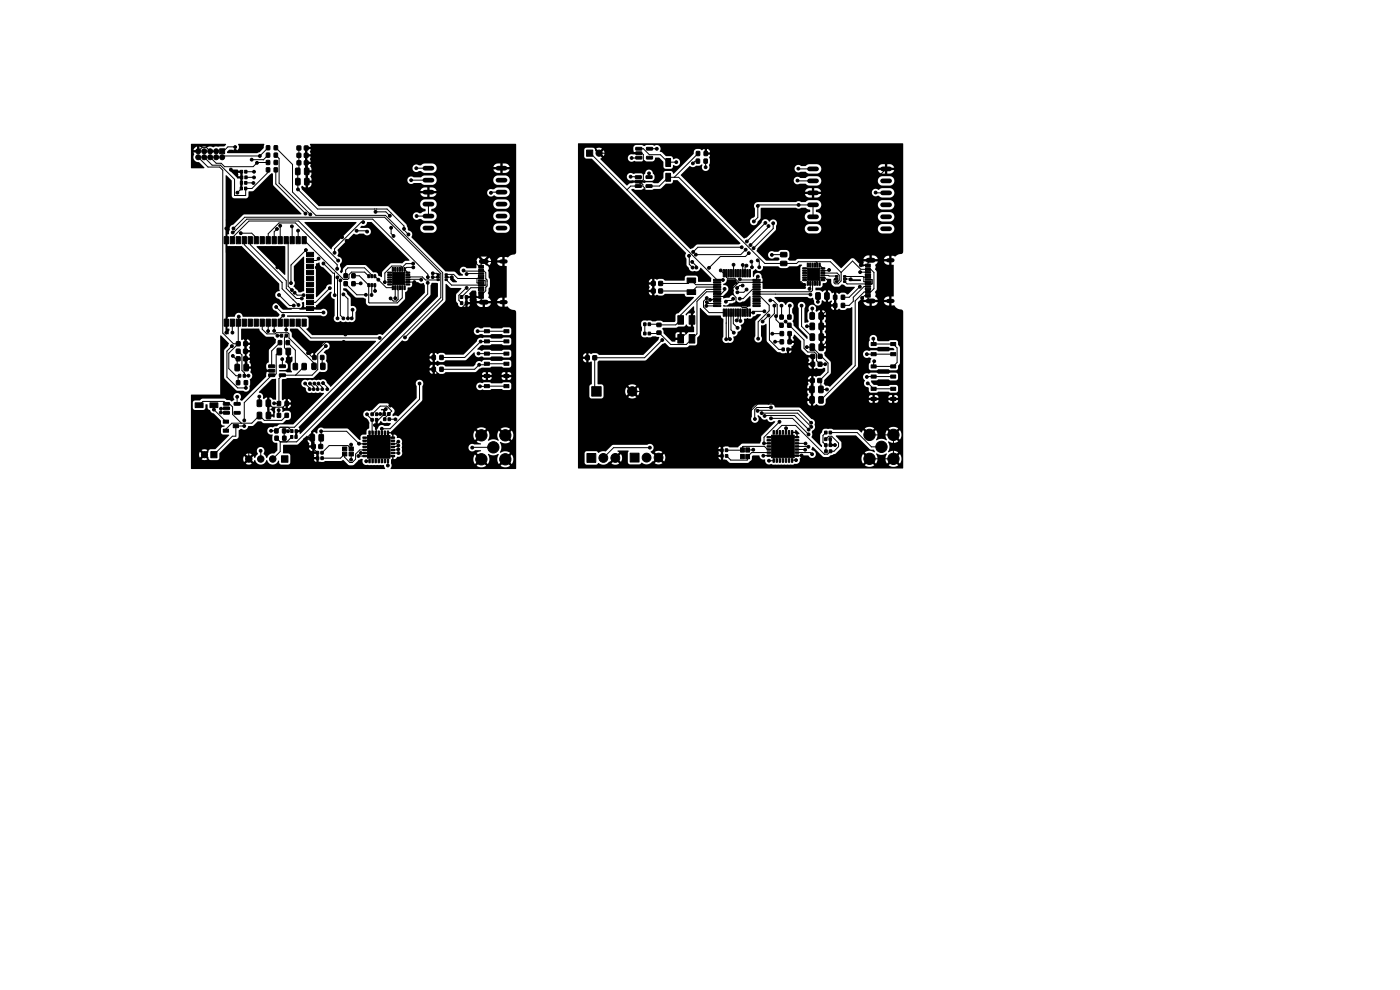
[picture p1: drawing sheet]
<svg xmlns="http://www.w3.org/2000/svg" width="297mm" height="210mm" viewBox="0 0 297 210" stroke-linecap="round" stroke-linejoin="round" font-family="sans-serif">
<g fill="#000" stroke="#000" stroke-width=".21">
<path d="M46.6 31.6h1.1v1h-1.1zM51 38.5h.5v.6h-.5zM51 37.3h.5v.6h-.5zM51 39.7h.4v.6h-.4zM51 36.1h.5v.6h-.5zM51.9 38.5h.5v.6h-.5zM51.9 37.3h.5v.6h-.5zM51.9 39.7h.5v.6h-.5zM51.9 36.1h.5v.6h-.5zM56.5 32.5h.7v.8h-.7zM56.5 35.6h.7v.8h-.7zM56.5 34.1h.7v.8h-.7z"/>
<path d="M56.5 30.9h.7v.9h-.7zM58.2 32.5h.7v.8h-.7zM58.2 35.6h.7v.8h-.7zM58.2 34.1h.7v.8h-.7zM58.2 30.9h.7v.9h-.7zM62.7 35.7l.7-.1 .3 .2v1l-.2 .3h-.6l-.2-.2zM62.8 37.9l.6-.1 .3 .2v1l-.2 .2-.6 .1-.2-.2zM63 31h.8v.8h-.8zM63 32.5h.8v.9h-.8zM63 34.1h.8v.8h-.8zM64.6 31h.7v.8h-.7zM64.6 32.5h.7v.9h-.7z"/>
<path d="M64.6 34.1h.7v.8h-.7zM64.6 35.7l.7-.1 .3 .2v1l-.2 .3h-.6l-.2-.2zM64.7 37.9l.6-.1 .3 .2v1l-.2 .2-.6 .1-.2-.2zM124.4 31.8h1.3v1.3h-1.3zM134.8 37.3h1.2l.1 .5-1.3 .1zM134.8 38.3l1.2-.1 .1 .5-1.3 .1zM134.8 39.2h1.2l.1 .5-1.3 .1zM134.9 31.3h1.2l.1 .5h-1.3zM134.9 32.2h1.2l.1 .5-1.3 .1zM134.9 33.2h1.2l.1 .5h-1.3zM137.1 39.2h1.2v.5l-1.2 .1zM137.1 37.3h1.2v.5l-1.2 .1z"/>
<path d="M137.2 33.2h1.2v.5h-1.2zM137.2 31.3h1.2v.5h-1.2zM141.2 33.6h1.1v1.7h-1.1zM141.2 36.8h1.1v1.7h-1.1zM147.7 33.8h.7v.8h-.7zM147.7 32.2h.7v.8h-.7zM149.4 33.8h.6v.8h-.6zM149.4 32.2h.7v.8h-.7zM47.6 50.2h.9v1.5h-.9zM48.8 50.2h.9v1.5h-.9zM50.1 50.2h.9v1.5h-.9zM51.4 50.2h.9v1.5h-.9z"/>
<path d="M52.6 50.2h.9v1.5h-.9zM53.9 50.2h.9v1.5h-.9zM55.2 50.2h.9v1.5h-.9zM56.5 50.2h.8v1.5h-.8zM57.7 50.2h.9v1.5h-.9zM59 50.2h.9v1.5h-.9zM60.3 50.2h.9v1.5h-.9zM61.5 50.2h.9v1.5h-.9zM62.8 50.2h.9v1.5h-.9zM64.1 50.2h.9v1.5h-.9zM65 59.9h1.5v.9h-1.5zM65 58.6h1.5v.9h-1.5z"/>
<path d="M65 57.3h1.5v.9h-1.5zM65 56.1h1.5v.9h-1.5zM65 54.8h1.5v.9h-1.5zM65 53.5h1.5v.9h-1.5zM73 58.1h.7v.8h-.7zM74.6 58.1h.7v.8h-.7zM78 58.3h.4v.6h-.4zM78.7 58.3h.4l-.1 .6h-.3zM79.3 58.3h.4v.6h-.4zM82.3 57.7h.7l.1 .2-.8 .1zM82.3 58.2h.7l.1 .2-.8 .1zM82.3 58.7h.7l.1 .2-.8 .1z"/>
<path d="M82.3 59.2h.7l.1 .2-.8 .1zM82.3 59.7h.7l.1 .2-.8 .1zM83.2 56.8h.3l-.1 .8-.2-.1zM83.7 56.8h.3l-.1 .8-.2-.1zM84.2 56.8h.3l-.1 .8-.2-.1zM84.7 56.8h.3l-.1 .8-.2-.1zM85.2 56.8h.3l-.1 .8-.2-.1zM83.3 57.8h2.6v2.6h-2.6zM85.7 56.8h.3l-.1 .8-.2-.1zM86.1 59.7h.8v.2l-.7 .1zM86.1 59.2h.8v.2l-.7 .1zM86.1 58.7h.8v.2l-.7 .1z"/>
<path d="M86.1 58.2h.8v.2l-.7 .1zM86.1 57.7h.8v.2l-.7 .1zM92.7 58.1h.5v.3h-.5zM92.6 58.7h.6v.2h-.6zM92.7 59.2h.5v.3h-.5zM94.4 59.2h.5v.3h-.5zM94.4 58.1h.5v.3h-.5zM94.4 58.7h.6l.1 .2h-.6zM101.6 56.3h.9v.6h-.9zM101.6 57.1h1v.6h-1zM101.5 59.4h1.1v.3h-1.1zM101.5 58.4h1.1v.3h-1.1z"/>
<path d="M101.5 57.9h1.1v.3h-1.1zM101.5 58.9h1.1v.3h-1.1zM145.8 59h1.8v1h-1.8zM151.4 59.3h1.4l.1 .2h-1.5zM151.4 59.8h1.4l.1 .2h-1.5zM153.5 57.2l.2 .1-.1 1.4h-.2zM154 57.2l.2 .1-.1 1.4h-.2zM154.5 57.2l.2 .1-.1 1.4h-.2zM155 57.2l.2 .1-.1 1.4h-.2zM155.5 57.2l.2 .1-.1 1.4h-.2zM156 57.2l.2 .1-.1 1.4h-.2zM156.5 57.2l.2 .1-.1 1.4h-.2z"/>
<path d="M157 57.2l.2 .1-.1 1.4h-.2zM157.5 57.2l.2 .1-.1 1.4h-.2zM158 57.2l.2 .1-.1 1.4h-.2zM158.5 57.2l.2 .1-.1 1.4h-.2zM159 57.2l.2 .1-.1 1.4h-.2zM159.7 59.8h1.5l.1 .2h-1.5zM159.7 59.3h1.5l.1 .2h-1.5zM165.6 53.6l1.2-.1 .2 .3-.1 .5-.2 .2h-1l-.1-.2zM165.6 55.5l1.2-.1 .2 .2-.1 .6-.2 .2h-1l-.1-.3zM170.3 56.8h.8v.2h-.8zM170.3 57.3h.8v.2h-.8zM170.3 57.8h.8v.2h-.8z"/>
<path d="M170.3 58.3h.8v.2h-.8zM170.3 58.8h.8v.2h-.8zM170.3 59.3h.8v.2h-.8zM171.3 55.8l.2 .1v.7h-.2zM171.8 55.8l.2 .1v.7h-.2zM172.3 55.8l.2 .1v.7h-.2zM172.8 55.8l.2 .1v.7h-.2zM173.3 55.8l.2 .1v.7h-.2zM171.3 56.9h2.6v2.6h-2.6zM173.8 55.8l.2 .1v.7h-.2zM174.2 59.3h.7l.1 .2h-.8zM174.2 58.8h.7l.1 .2h-.8z"/>
<path d="M174.2 58.3h.7l.1 .2h-.8zM174.2 57.8h.7l.1 .2h-.8zM174.2 57.3h.7l.1 .2h-.8zM174.2 56.8h.7l.1 .2h-.8zM177.3 58.5h.4v.3h-.4zM177.1 59.1l.6-.1v.3h-.6zM177.3 59.6h.4v.3h-.4zM179 59.6h.4v.3h-.4zM179 58.5h.4v.3h-.4zM179 59.1l.5-.1 .1 .3h-.6zM183.6 56h1v.6h-1zM183.6 56.8h1v.6h-1z"/>
<path d="M183.6 59.6h1.1v.3h-1.1zM183.6 59.1h1.1v.3h-1.1zM183.6 58.1h1.1v.3h-1.1zM183.6 57.6h1.1v.3h-1.1zM183.6 58.6h1.1v.3h-1.1zM47.6 67.7h.9v1.5h-.9zM48.8 67.7h.9v1.5h-.9zM49.9 77.3l.7-.1 .2 .2v1l-.1 .3h-.6l-.3-.2zM50.1 75.7h.8v.8h-.8zM50.2 72.5h.7v.8h-.7zM50.1 74.1h.8v.8h-.8zM50.1 67.7h.9v1.5h-.9z"/>
<path d="M50.6 79.4h.5v.6h-.5zM51.7 75.7h.8v.8h-.8zM51.7 72.5h.8v.8h-.8zM51.8 77.3l.7-.1 .2 .2v1l-.1 .3h-.6l-.3-.2zM51.6 79.4h.5v.6h-.5zM51.4 67.7h.9v1.5h-.9zM51.7 74.1h.8v.8h-.8zM52.6 67.7h.9v1.5h-.9zM53.9 62.2h.9v.9h-.9zM53.9 60.8h.9v.9h-.9zM53.9 59.4h.9v.9h-.9zM53.9 67.7h.9v1.5h-.9z"/>
<path d="M55.2 67.7h.9v1.5h-.9zM55.3 62.2h.9v.9h-.9zM55.3 60.8h.9v.9h-.9zM55.3 59.4h.9v.9h-.9zM57 77.4h1.2l.1 .5-1.2 .1zM57 78.4h1.2l.1 .4-1.2 .1zM57 79.3h1.2l.1 .5-1.2 .1zM56.5 67.7h.8v1.5h-.8zM56.7 62.2h.9v.9h-.9zM56.7 60.8h.9v.9h-.9zM56.7 59.4h.9v.9h-.9zM57.7 67.7h.9v1.5h-.9z"/>
<path d="M58.8 73.9h.7l.2 .1 .1 1.1-.2 .2h-.6l-.2-.2zM59.1 72.3h.6v.8h-.6zM59.3 79.3h1.2l.1 .5-1.3 .1zM59.3 77.4h1.2l.1 .5-1.3 .1zM59 67.7h.9v1.5h-.9zM59.5 70.9h.4v.6h-.4zM60.7 72.3h.7v.8h-.7zM60.7 73.9h.7l.2 .1 .1 1.1-.2 .2h-.6l-.2-.2zM60.5 70.9h.5v.6h-.5zM60.3 67.7h.9v1.5h-.9zM62.2 77.1h.7l.2 .1v1l-.1 .2-.6 .1-.2-.2zM61.5 67.7h.9v1.5h-.9z"/>
<path d="M62.8 67.7h.9v1.5h-.9zM64.1 77.1h.7l.2 .1v1l-.1 .2-.6 .1-.2-.2zM64.1 67.7h.9v1.5h-.9zM65 65h1.5v.9h-1.5zM65 63.7h1.5v.9h-1.5zM65 62.4h1.5v.9h-1.5zM65 61.2h1.5v.9h-1.5zM66.2 77.1l.7-.1 .2 .2v1l-.2 .2h-.5l-.3-.1zM66.4 75.4h.6v.8h-.6zM68 75.4h.7v.8h-.7zM68.1 77.1l.6-.1 .3 .2v1l-.2 .2h-.6l-.2-.1zM73 59.8h.7v.8h-.7z"/>
<path d="M74.6 59.8h.7v.8h-.7zM78 60.2h.4v.6h-.4zM78.7 60.2h.4l-.1 .6h-.3zM79.3 60.2h.4v.6h-.4zM82.3 60.2h.7l.1 .2-.8 .1zM83.2 60.6l.3 .1-.1 .7h-.2zM83.7 60.6l.3 .1-.1 .7h-.2zM84.2 60.6l.3 .1-.1 .7h-.2zM84.7 60.6l.3 .1-.1 .7h-.2zM85.2 60.6l.3 .1-.1 .7h-.2zM85.7 60.6l.3 .1-.1 .7h-.2zM86.1 60.2h.8v.2l-.7 .1z"/>
<path d="M91.7 77.9h.7v.9h-.7zM91.7 75.4h.7v.8h-.7zM93.3 77.9h.7v.9h-.7zM93.3 75.4h.7v.8h-.7zM97.7 62.7h.5v.6h-.5zM97.7 64h.5v.6h-.5zM98.7 62.7h.5v.6h-.5zM98.7 64h.5v.6h-.5zM101.6 62.7h.9v.6h-.9zM101.6 61.9h1v.6h-1zM101.5 60.9h1.1v.3h-1.1zM101.5 59.9h1.1v.3h-1.1z"/>
<path d="M101.5 60.4h1.1v.3h-1.1zM101.5 61.4h1.1v.3h-1.1zM102.8 69.9h1v.7h-1zM102.8 72.1h1v.6h-1zM102.8 74.7h1v.6h-1zM102.8 76.8h1v.7h-1zM106.9 69.9h1.1v.7h-1.1zM106.9 72.1h1.1v.6h-1.1zM106.9 74.7h1.1v.6h-1.1zM106.9 76.8h1.1v.7h-1.1zM124.2 75.5h.8v.8h-.8zM125.8 75.5h.7v.8h-.7z"/>
<path d="M136.6 68.5h.4v.5h-.4zM136.6 70.5h.4v.5h-.4zM137.5 68.5h.5v.5h-.5zM137.5 70.5h.5v.5h-.5zM138.2 59.7h.8v.8h-.8zM138.2 61.3h.8v.8h-.8zM139.4 68.6h.8v.7h-.8zM139.4 70.2h.8v.7h-.8zM139.8 59.7h.7v.8h-.7zM139.8 61.3h.7v.8h-.7zM143.8 67h1.2v1.8h-1.2zM143.8 71h1.2v1.8h-1.2z"/>
<path d="M146.2 71h1.2v1.8h-1.2zM146.2 67h1.2v1.8h-1.2zM145.8 61.5h1.8v1h-1.8zM151.4 60.3h1.4l.1 .2h-1.5zM151.4 60.8h1.4l.1 .2h-1.5zM151.4 61.3h1.4l.1 .2h-1.5zM151.4 61.8h1.4l.1 .2h-1.5zM151.4 62.3h1.4l.1 .2h-1.5zM151.4 62.8h1.4l.1 .2h-1.5zM151.4 63.3h1.4l.1 .2h-1.5zM151.4 63.8h1.4l.1 .2h-1.5zM151.4 64.3h1.4l.1 .2h-1.5z"/>
<path d="M151.4 64.8h1.4l.1 .2h-1.5zM153.5 65.6h.2l-.1 1.5-.2-.1zM154 65.6h.2l-.1 1.5-.2-.1zM154.5 65.6h.2l-.1 1.5-.2-.1zM155 65.6h.2l-.1 1.5-.2-.1zM155.5 65.6h.2l-.1 1.5-.2-.1zM156 65.6h.2l-.1 1.5-.2-.1zM156.5 65.6h.2l-.1 1.5-.2-.1zM157 65.6h.2l-.1 1.5-.2-.1zM157.5 65.6h.2l-.1 1.5-.2-.1zM158 65.6h.2l-.1 1.5-.2-.1zM158.5 65.6h.2l-.1 1.5-.2-.1z"/>
<path d="M159 65.6h.2l-.1 1.5-.2-.1zM159.7 64.8h1.5l.1 .2h-1.5zM159.7 64.3h1.5l.1 .2h-1.5zM159.7 63.8h1.5l.1 .2h-1.5zM159.7 63.3h1.5l.1 .2h-1.5zM159.7 62.8h1.5l.1 .2h-1.5zM159.7 62.3h1.5l.1 .2h-1.5zM159.7 61.8h1.5l.1 .2h-1.5zM159.7 61.3h1.5l.1 .2h-1.5zM159.7 60.8h1.5l.1 .2h-1.5zM159.7 60.3h1.5l.1 .2h-1.5zM165.5 68.6h.6v.8h-.6z"/>
<path d="M165.5 66.8h.6v.9h-.6zM165.5 72.1h.7v.8h-.7zM165.5 70.4h.7v.8h-.7zM165.9 73.8h.5v.6h-.5zM167.1 68.6h.7v.8h-.7zM167.1 66.8h.7v.9h-.7zM167.2 72.1h.7v.8h-.7zM167.2 70.4h.7v.8h-.7zM166.9 73.8h.5v.6h-.5zM171.3 59.7h.2v.8h-.2zM171.9 66.4l.6-.1 .3 .2v1l-.2 .2-.6 .1-.2-.2zM171.9 68.6l.7-.1 .2 .2v1l-.1 .2-.6 .1-.3-.2z"/>
<path d="M171.9 73l.7-.1 .2 .2v1l-.1 .3h-.6l-.3-.2zM171.9 70.9l.7-.1 .2 .1v1.1l-.1 .2h-.6l-.3-.1zM172 76.9h.8v.8h-.8zM171.8 59.7h.2v.8h-.2zM172.3 59.7h.2v.8h-.2zM172.1 75.2h.7v.8h-.7zM172.8 59.7h.2v.8h-.2zM173.1 62.1h.7l.2 .1v1.1l-.1 .2h-.6l-.3-.1zM173.3 59.7h.2v.8h-.2zM173.6 76.9h.8v.8h-.8zM173.8 66.4l.6-.1 .3 .2v1l-.2 .2-.6 .1-.2-.2zM173.8 68.6l.7-.1 .2 .2v1l-.1 .2-.6 .1-.3-.2z"/>
<path d="M173.8 73l.7-.1 .2 .2v1l-.1 .3h-.6l-.3-.2zM173.8 70.9l.7-.1 .2 .1v1.1l-.1 .2h-.6l-.3-.1zM173.8 59.7h.2v.8h-.2zM173.6 75.2h.8v.8h-.8zM175 62.1h.7l.2 .1v1.1l-.1 .2h-.6l-.3-.1zM176.8 62.6h.7v.9h-.7zM176.8 64.4h.7v.8h-.7zM178.5 62.6h.7v.9h-.7zM178.5 64.4h.7v.8h-.7zM183.6 62.4h1v.6h-1zM183.6 61.6h1v.6h-1zM183.6 60.6h1.1v.3h-1.1z"/>
<path d="M183.6 60.1h1.1v.3h-1.1zM183.6 61.1h1.1v.3h-1.1zM184.8 77.4h1.1v.7h-1.1zM184.8 72.7h1.1v.6h-1.1zM184.8 74.8h1.1v.7h-1.1zM189 77.4h1v.7h-1zM189 72.7h1v.6h-1zM189 74.8h1v.7h-1zM41.4 85.5h1.7v1h-1.7zM44.5 85.5h1.7v1h-1.7zM44.7 95.8h1.3v1.3h-1.3zM47.4 85.4h1.2l.1 .5-1.2 .1z"/>
<path d="M47.4 86.4l1.2-.1 .1 .5-1.2 .1zM47.4 87.3h1.2l.1 .5-1.2 .1zM47.4 89.1h1.1v.7h-1.1zM47.4 91h1.1v.7h-1.1zM49.7 87.3h1.2l.1 .5-1.3 .1zM49.7 85.4h1.2l.1 .5-1.3 .1zM50.2 80.8h.7v.8h-.7zM49.5 90.1h1.1v.6h-1.1zM51.8 80.8h.7v.8h-.7zM54.6 84.9l.7-.1 .2 .2v1l-.1 .2-.6 .1-.3-.2zM54.6 87.5l.7-.1 .2 .2v1l-.1 .3h-.6l-.2-.2zM56.5 84.9l.7-.1 .2 .2v1l-.1 .2-.6 .1-.3-.2z"/>
<path d="M56.5 87.5l.7-.1 .2 .2v1l-.1 .3h-.6l-.2-.2zM58.3 91h.7v.8h-.7zM58.3 92.5h.7v.9h-.7zM58.8 85.2h.7v.8h-.7zM58.8 87.7h.7v.8h-.7zM59.7 96.7h1.4v1.4h-1.4zM59.9 91h.7v.8h-.7zM60 92.5h.7v.9h-.7zM60.5 85.2h.7v.8h-.7zM60.5 87.7h.7v.8h-.7zM61.6 92.4h.5v.6h-.5zM61.7 91.2h.5v.6h-.5z"/>
<path d="M62.6 92.4h.5v.6h-.5zM62.6 91.2h.5v.6h-.5zM65.8 92.2l.7-.1 .2 .2v1l-.1 .3h-.6l-.2-.2zM66.1 94.3h.8v.8h-.8zM67.1 95.8h.5v.5h-.5zM67.1 96.9h.5v.6h-.5zM67.7 92.2l.7-.1 .2 .2v1l-.1 .3h-.6l-.2-.2zM68.1 95.8h.5v.5h-.5zM68.1 96.9h.5v.6h-.5zM67.7 94.3h.7v.8h-.7zM72.7 95.9h.9v.8h-.9zM72.7 94.8h.9v.8h-.9z"/>
<path d="M74.1 95.9h.9v.8h-.9zM74.1 94.8h.9v.8h-.9zM77 92.7h.7v.2l-.7 .1zM77 93.4l.7-.1v.3h-.7zM77 94h.7v.2l-.7 .1zM77 94.7l.7-.1v.3h-.7zM77 95.3h.7v.2l-.7 .1zM77 96l.7-.1v.3h-.7zM77 96.6h.7v.2l-.7 .1zM77.9 92.4h4.8v4.8h-4.8zM78.3 97.4h.2v.8l-.2-.1zM78.3 91.4l.2 .1v.7l-.2-.1z"/>
<path d="M78.7 88.8h.5v.5h-.5zM78.7 87.6h.5v.5h-.5zM78.9 97.4h.3v.8l-.3-.1zM78.9 91.4l.3 .1v.7l-.3-.1zM79.6 97.4h.2v.8l-.2-.1zM79.6 91.4l.2 .1v.7l-.2-.1zM79.7 88.8h.4v.5h-.4zM79.7 87.6h.4v.5h-.4zM80.2 97.4h.3v.8l-.3-.1zM80.2 91.4l.3 .1v.7l-.3-.1zM80.9 97.4h.2v.8l-.2-.1zM80.9 91.4l.2 .1v.7l-.2-.1z"/>
<path d="M81.3 87.6h.5v.5h-.5zM81.4 88.7h.5v.5h-.5zM81.5 97.4h.3v.8l-.3-.1zM81.5 91.4l.3 .1v.7l-.3-.1zM82.2 97.4h.2v.8l-.2-.1zM82.2 91.4l.2 .1v.7l-.2-.1zM82.2 87.6h.5v.5h-.5zM82.3 88.7h.5v.5h-.5zM83 96.6h.7v.2l-.7 .1zM83 96l.7-.1v.3h-.7zM83 95.3h.7v.2l-.7 .1zM83 94.7l.7-.1v.3h-.7z"/>
<path d="M83 94h.7v.2l-.7 .1zM83 93.4l.7-.1v.3h-.7zM83 92.7h.7v.2l-.7 .1zM102.8 79.4h1v.7h-1zM102.8 81.6h1v.6h-1zM106.9 79.4h1.1v.7h-1.1zM106.9 81.6h1.1v.6h-1.1zM124.5 96.2h1.9v1.9h-1.9zM125.5 82h2v2h-2zM133.7 96.1h1.9v1.9h-1.9zM152.9 95.2h.5v.6h-.5zM152.9 96.4h.5v.6h-.5z"/>
<path d="M153.9 95.2h.5v.6h-.5zM153.9 96.4h.5v.6h-.5zM157.1 95h.8v.9h-.8zM157.1 96.4h.8v.9h-.8zM158.2 96.4h.8v.9h-.8zM158.2 95h.8v.9h-.8zM162.7 92.6h.7l.1 .3h-.7zM162.7 93.3h.7l.1 .2h-.7zM162.7 93.9h.7l.1 .3h-.7zM162.7 94.6h.7l.1 .2h-.7zM162.7 95.2h.7l.1 .3h-.7zM162.7 95.9h.7l.1 .2h-.7z"/>
<path d="M162.7 96.5h.7l.1 .3h-.7zM163.7 92.3h4.8v4.8h-4.8zM164 97.3h.3l-.1 .8-.2-.1zM164 91.3l.3 .1-.1 .7h-.2zM164.7 97.3h.2v.8l-.3-.1zM164.7 91.3l.2 .1v.7h-.3zM165.3 97.3h.3l-.1 .8-.2-.1zM165.3 91.3l.3 .1-.1 .7h-.2zM166 97.3h.2v.8l-.3-.1zM166 91.3l.2 .1v.7h-.3zM166.6 97.3h.3l-.1 .8-.2-.1zM166.6 91.3l.3 .1-.1 .7h-.2z"/>
<path d="M167.3 97.3h.2v.8l-.3-.1zM167.3 91.3l.2 .1v.7h-.3zM167.9 97.3h.3l-.1 .8-.2-.1zM167.9 91.3l.3 .1-.1 .7h-.2zM168.7 96.5h.7l.1 .3h-.8zM168.7 95.9h.7l.1 .2h-.8zM168.7 95.2h.7l.1 .3h-.8zM168.7 94.6h.7l.1 .2h-.8zM168.7 93.9h.7l.1 .3h-.8zM168.7 93.3h.7l.1 .2h-.8zM168.7 92.6h.7l.1 .3h-.8zM171.8 82l.7-.1 .2 .1 .1 1.1-.2 .2h-.6l-.2-.1z"/>
<path d="M171.8 84.2l.7-.1 .3 .1v1.1l-.2 .2h-.6l-.2-.1zM172 80.3h.7v.8h-.7zM173.7 82l.7-.1 .2 .1 .1 1.1-.2 .2h-.6l-.2-.1zM173.7 84.2l.7-.1 .3 .1v1.1l-.2 .2h-.6l-.2-.1zM173.5 80.3h.8v.8h-.8zM174.9 92.9h.5v.5h-.5zM175 91.5h.4v.5h-.4zM175 95.5h.5v.5h-.5zM174.9 94.1h.5v.6h-.5zM175.9 92.9h.5v.5h-.5zM175.9 91.5h.5v.5h-.5zM175.9 95.5h.5v.5h-.5z"/>
<path d="M175.9 94.1h.5v.6h-.5zM184.8 79.6h1.1v.6h-1.1zM184.8 82.2h1.1v.6h-1.1zM184.8 84.3h1.1v.7h-1.1zM189 79.6h1v.6h-1zM189 82.2h1v.6h-1zM189 84.3h1v.7h-1z"/>
<circle cx="42" cy="32.1" r=".53"/>
<circle cx="42" cy="33.4" r=".53"/>
<circle cx="43.3" cy="32.1" r=".53"/>
<circle cx="43.3" cy="33.4" r=".53"/>
<circle cx="44.6" cy="32.1" r=".53"/>
<circle cx="44.6" cy="33.4" r=".53"/>
<circle cx="45.9" cy="32.1" r=".53"/>
<circle cx="45.9" cy="33.4" r=".53"/>
<circle cx="47.1" cy="33.4" r=".53"/>
<circle cx="49" cy="36" r=".3"/>
<circle cx="49.9" cy="31.2" r=".3"/>
<circle cx="49.9" cy="32" r=".3"/>
<circle cx="53.4" cy="33.9" r=".3"/>
<circle cx="53.8" cy="38.8" r=".3"/>
<circle cx="53.9" cy="37.6" r=".3"/>
<circle cx="53.9" cy="36.4" r=".3"/>
<circle cx="54.5" cy="34.5" r=".3"/>
<circle cx="55.1" cy="33.1" r=".3"/>
<circle cx="58.5" cy="34.5" r=".3"/>
<circle cx="87.2" cy="38.2" r=".3"/>
<circle cx="88.3" cy="35.7" r=".3"/>
<circle cx="108.8" cy="35.7" r=".3"/>
<circle cx="127.1" cy="32.5" r=".65"/>
<circle cx="133.8" cy="37.5" r=".3"/>
<circle cx="133.9" cy="31.8" r=".3"/>
<circle cx="134" cy="33.5" r=".3"/>
<circle cx="137.7" cy="36.8" r=".3"/>
<circle cx="139.3" cy="31.6" r=".3"/>
<circle cx="143.5" cy="34.4" r=".3"/>
<circle cx="147" cy="34.7" r=".3"/>
<circle cx="149.6" cy="31.2" r=".3"/>
<circle cx="149.7" cy="35.5" r=".3"/>
<circle cx="169.2" cy="38.3" r=".3"/>
<circle cx="169.4" cy="35.8" r=".3"/>
<circle cx="48" cy="48.5" r=".3"/>
<circle cx="48.3" cy="46.7" r=".3"/>
<circle cx="49.4" cy="49.3" r=".3"/>
<circle cx="49.5" cy="48.5" r=".3"/>
<circle cx="50.4" cy="40.9" r=".3"/>
<circle cx="50.6" cy="50.9" r=".3"/>
<circle cx="51.1" cy="49.5" r=".3"/>
<circle cx="55" cy="59.8" r=".3"/>
<circle cx="56.4" cy="59.8" r=".3"/>
<circle cx="58.8" cy="48.6" r=".3"/>
<circle cx="58.8" cy="56.7" r=".3"/>
<circle cx="59.4" cy="47.9" r=".3"/>
<circle cx="61.9" cy="48" r=".3"/>
<circle cx="63.2" cy="40.2" r=".3"/>
<circle cx="63.2" cy="48.9" r=".3"/>
<circle cx="63.8" cy="56.7" r=".3"/>
<circle cx="64.8" cy="45.3" r=".3"/>
<circle cx="64.9" cy="53" r=".3"/>
<circle cx="65.8" cy="45.5" r=".3"/>
<circle cx="67.2" cy="56.7" r=".3"/>
<circle cx="67.6" cy="54.9" r=".3"/>
<circle cx="68.6" cy="55.9" r=".3"/>
<circle cx="69" cy="58.7" r=".3"/>
<circle cx="71" cy="53.6" r=".3"/>
<circle cx="71.5" cy="57" r=".3"/>
<circle cx="71.6" cy="58.8" r=".3"/>
<circle cx="71.7" cy="55.3" r=".3"/>
<circle cx="72.2" cy="59.5" r=".3"/>
<circle cx="72.6" cy="50.3" r=".3"/>
<circle cx="73.5" cy="51.1" r=".3"/>
<circle cx="75.1" cy="52.7" r=".3"/>
<circle cx="75.6" cy="49" r=".3"/>
<circle cx="77" cy="47.1" r=".3"/>
<circle cx="77.9" cy="49.1" r=".3"/>
<circle cx="79.7" cy="44.9" r=".3"/>
<circle cx="80.3" cy="59.3" r=".3"/>
<circle cx="81.6" cy="59.9" r=".3"/>
<circle cx="81.7" cy="52.7" r=".3"/>
<circle cx="82.7" cy="45.8" r=".3"/>
<circle cx="83" cy="48.3" r=".3"/>
<circle cx="83.5" cy="50.1" r=".3"/>
<circle cx="85.7" cy="48.5" r=".3"/>
<circle cx="86.7" cy="49.7" r=".3"/>
<circle cx="87.6" cy="55.9" r=".3"/>
<circle cx="87.7" cy="56.7" r=".3"/>
<circle cx="87.9" cy="59.9" r=".3"/>
<circle cx="88.2" cy="40.8" r=".3"/>
<circle cx="88.4" cy="45.8" r=".3"/>
<circle cx="89.4" cy="59.4" r=".3"/>
<circle cx="90.7" cy="60" r=".3"/>
<circle cx="90.8" cy="58.8" r=".3"/>
<circle cx="91.8" cy="58.8" r=".3"/>
<circle cx="91.8" cy="58" r=".3"/>
<circle cx="95.9" cy="58.8" r=".3"/>
<circle cx="98.3" cy="57.4" r=".3"/>
<circle cx="99" cy="58.1" r=".3"/>
<circle cx="100.8" cy="55.7" r=".3"/>
<circle cx="104.1" cy="40.9" r=".3"/>
<circle cx="136.8" cy="41.2" r=".3"/>
<circle cx="146.2" cy="54.3" r=".3"/>
<circle cx="146.9" cy="55.6" r=".3"/>
<circle cx="146.9" cy="56.8" r=".3"/>
<circle cx="147" cy="53.5" r=".3"/>
<circle cx="147.6" cy="54" r=".3"/>
<circle cx="147.7" cy="56.8" r=".3"/>
<circle cx="150.4" cy="56.8" r=".3"/>
<circle cx="152.9" cy="57.4" r=".3"/>
<circle cx="153.4" cy="59.4" r=".3"/>
<circle cx="155.6" cy="56.2" r=".3"/>
<circle cx="156.9" cy="59.3" r=".3"/>
<circle cx="157.3" cy="52.4" r=".3"/>
<circle cx="157.6" cy="56.2" r=".3"/>
<circle cx="158.2" cy="53" r=".3"/>
<circle cx="158.4" cy="56.3" r=".3"/>
<circle cx="158.4" cy="51.2" r=".3"/>
<circle cx="158.9" cy="53.7" r=".3"/>
<circle cx="159.2" cy="52" r=".3"/>
<circle cx="159.4" cy="55.5" r=".3"/>
<circle cx="159.5" cy="56.7" r=".3"/>
<circle cx="159.9" cy="52.7" r=".3"/>
<circle cx="159.9" cy="47" r=".3"/>
<circle cx="160.7" cy="55.2" r=".3"/>
<circle cx="160.8" cy="43.7" r=".3"/>
<circle cx="160.8" cy="58.7" r=".3"/>
<circle cx="161.1" cy="56.7" r=".3"/>
<circle cx="162.4" cy="47.3" r=".3"/>
<circle cx="162.5" cy="59.9" r=".3"/>
<circle cx="163" cy="48" r=".3"/>
<circle cx="163.7" cy="54.1" r=".3"/>
<circle cx="164" cy="47.4" r=".3"/>
<circle cx="164.5" cy="58.2" r=".3"/>
<circle cx="167.1" cy="59.8" r=".3"/>
<circle cx="169.3" cy="41.2" r=".3"/>
<circle cx="169.4" cy="43.5" r=".3"/>
<circle cx="175.9" cy="57.3" r=".3"/>
<circle cx="180.5" cy="59.3" r=".3"/>
<circle cx="182.5" cy="57.7" r=".3"/>
<circle cx="182.6" cy="56.3" r=".3"/>
<circle cx="185.8" cy="40.9" r=".3"/>
<circle cx="48" cy="70.6" r=".3"/>
<circle cx="49.2" cy="73.4" r=".3"/>
<circle cx="49.3" cy="70.6" r=".3"/>
<circle cx="49.4" cy="75.5" r=".3"/>
<circle cx="50.6" cy="67.2" r=".3"/>
<circle cx="52.1" cy="71.8" r=".3"/>
<circle cx="52.7" cy="79.7" r=".3"/>
<circle cx="54.3" cy="61.9" r=".3"/>
<circle cx="54.3" cy="60.5" r=".3"/>
<circle cx="55" cy="62.6" r=".3"/>
<circle cx="55" cy="61.2" r=".3"/>
<circle cx="55.7" cy="60.5" r=".3"/>
<circle cx="55.7" cy="61.9" r=".3"/>
<circle cx="56.3" cy="78.7" r=".3"/>
<circle cx="56.4" cy="62.6" r=".3"/>
<circle cx="56.4" cy="61.2" r=".3"/>
<circle cx="56.9" cy="70.2" r=".3"/>
<circle cx="57.1" cy="61.9" r=".3"/>
<circle cx="57.1" cy="60.5" r=".3"/>
<circle cx="58.2" cy="70.2" r=".3"/>
<circle cx="58.6" cy="65.1" r=".3"/>
<circle cx="58.9" cy="71.2" r=".3"/>
<circle cx="59.2" cy="62.6" r=".3"/>
<circle cx="59.9" cy="76.2" r=".3"/>
<circle cx="60.1" cy="66.9" r=".3"/>
<circle cx="60.7" cy="69.9" r=".3"/>
<circle cx="61.2" cy="76" r=".3"/>
<circle cx="61.7" cy="60.1" r=".3"/>
<circle cx="61.9" cy="61.5" r=".3"/>
<circle cx="62.3" cy="64.8" r=".3"/>
<circle cx="62.5" cy="62.1" r=".3"/>
<circle cx="63.3" cy="64.7" r=".3"/>
<circle cx="64" cy="63.3" r=".3"/>
<circle cx="64.4" cy="62.6" r=".3"/>
<circle cx="64.5" cy="68.4" r=".3"/>
<circle cx="65.4" cy="74.9" r=".3"/>
<circle cx="68.6" cy="66.3" r=".3"/>
<circle cx="69.1" cy="73.4" r=".3"/>
<circle cx="70" cy="61.1" r=".3"/>
<circle cx="71" cy="62.6" r=".3"/>
<circle cx="71.6" cy="67.5" r=".3"/>
<circle cx="72.8" cy="62.4" r=".3"/>
<circle cx="72.9" cy="67.5" r=".3"/>
<circle cx="72.9" cy="72.5" r=".3"/>
<circle cx="73.3" cy="71" r=".3"/>
<circle cx="73.8" cy="67.5" r=".3"/>
<circle cx="74.6" cy="67.5" r=".3"/>
<circle cx="74.8" cy="65.7" r=".3"/>
<circle cx="76.5" cy="60.1" r=".3"/>
<circle cx="77.6" cy="62.5" r=".3"/>
<circle cx="78.8" cy="62.6" r=".3"/>
<circle cx="79.6" cy="61.7" r=".3"/>
<circle cx="80.6" cy="71.7" r=".3"/>
<circle cx="82.9" cy="63.3" r=".3"/>
<circle cx="83.8" cy="63.3" r=".3"/>
<circle cx="85.9" cy="71.6" r=".3"/>
<circle cx="90.2" cy="75.8" r=".3"/>
<circle cx="94.6" cy="65" r=".3"/>
<circle cx="95.1" cy="68.2" r=".3"/>
<circle cx="99" cy="61.1" r=".3"/>
<circle cx="100.7" cy="63" r=".3"/>
<circle cx="101" cy="79.8" r=".3"/>
<circle cx="101.3" cy="70.3" r=".3"/>
<circle cx="101.5" cy="75" r=".3"/>
<circle cx="101.7" cy="77.4" r=".3"/>
<circle cx="102" cy="72.4" r=".3"/>
<circle cx="124.5" cy="73.9" r=".3"/>
<circle cx="138.5" cy="62.9" r=".3"/>
<circle cx="140.5" cy="72.1" r=".3"/>
<circle cx="142.8" cy="71.9" r=".3"/>
<circle cx="147" cy="66.1" r=".3"/>
<circle cx="149.9" cy="64.9" r=".3"/>
<circle cx="149.9" cy="63.2" r=".3"/>
<circle cx="150" cy="64.1" r=".3"/>
<circle cx="150.6" cy="63.6" r=".3"/>
<circle cx="153.7" cy="61.3" r=".3"/>
<circle cx="154" cy="64" r=".3"/>
<circle cx="154.1" cy="72" r=".3"/>
<circle cx="154.9" cy="71.9" r=".3"/>
<circle cx="155.5" cy="63.4" r=".3"/>
<circle cx="155.7" cy="70.6" r=".3"/>
<circle cx="156.3" cy="68" r=".3"/>
<circle cx="156.4" cy="61.1" r=".3"/>
<circle cx="156.4" cy="62" r=".3"/>
<circle cx="156.5" cy="69.5" r=".3"/>
<circle cx="156.9" cy="63.4" r=".3"/>
<circle cx="157.1" cy="68.1" r=".3"/>
<circle cx="157.5" cy="60.6" r=".3"/>
<circle cx="158.4" cy="61.4" r=".3"/>
<circle cx="159.8" cy="66.3" r=".3"/>
<circle cx="160.8" cy="71.8" r=".3"/>
<circle cx="161.8" cy="68.2" r=".3"/>
<circle cx="162.2" cy="66" r=".3"/>
<circle cx="163" cy="66.9" r=".3"/>
<circle cx="163.4" cy="63.7" r=".3"/>
<circle cx="163.8" cy="70.8" r=".3"/>
<circle cx="164.3" cy="64.8" r=".3"/>
<circle cx="164.4" cy="72.5" r=".3"/>
<circle cx="164.6" cy="67.1" r=".3"/>
<circle cx="165.8" cy="64.8" r=".3"/>
<circle cx="166.7" cy="68.2" r=".3"/>
<circle cx="167.6" cy="64.8" r=".3"/>
<circle cx="170.1" cy="64.8" r=".3"/>
<circle cx="170.6" cy="60.4" r=".3"/>
<circle cx="170.9" cy="75.8" r=".3"/>
<circle cx="171.2" cy="73.6" r=".3"/>
<circle cx="171.2" cy="69.2" r=".3"/>
<circle cx="171.7" cy="61.3" r=".3"/>
<circle cx="171.9" cy="62.5" r=".3"/>
<circle cx="172.3" cy="65.4" r=".3"/>
<circle cx="173.5" cy="64" r=".3"/>
<circle cx="175.1" cy="77.3" r=".3"/>
<circle cx="176" cy="60.3" r=".3"/>
<circle cx="176" cy="72.6" r=".3"/>
<circle cx="177.1" cy="61.5" r=".3"/>
<circle cx="182.4" cy="60.8" r=".3"/>
<circle cx="182.9" cy="63.2" r=".3"/>
<circle cx="183.9" cy="80" r=".3"/>
<circle cx="183.9" cy="75.1" r=".3"/>
<circle cx="185.3" cy="71.9" r=".3"/>
<circle cx="185.5" cy="76.6" r=".3"/>
<circle cx="43.4" cy="96.4" r=".65"/>
<circle cx="45.4" cy="86.9" r=".3"/>
<circle cx="46.8" cy="87.5" r=".3"/>
<circle cx="46.9" cy="86.7" r=".3"/>
<circle cx="50.3" cy="84.2" r=".3"/>
<circle cx="51.8" cy="89.2" r=".3"/>
<circle cx="51.8" cy="90.4" r=".3"/>
<circle cx="52.2" cy="82.3" r=".3"/>
<circle cx="52.8" cy="97.4" r=".68"/>
<circle cx="52.8" cy="95.4" r=".3"/>
<circle cx="55" cy="84.1" r=".3"/>
<circle cx="55.3" cy="95.6" r=".3"/>
<circle cx="55.3" cy="97.4" r=".68"/>
<circle cx="56.9" cy="83.7" r=".3"/>
<circle cx="56.9" cy="88.1" r=".3"/>
<circle cx="57.5" cy="91.4" r=".3"/>
<circle cx="57.9" cy="97.4" r=".68"/>
<circle cx="58.1" cy="85.6" r=".3"/>
<circle cx="59.1" cy="87" r=".3"/>
<circle cx="61.1" cy="91.5" r=".3"/>
<circle cx="62.1" cy="85.6" r=".3"/>
<circle cx="64" cy="90.8" r=".3"/>
<circle cx="64.7" cy="93.3" r=".3"/>
<circle cx="64.7" cy="81.4" r=".3"/>
<circle cx="65.7" cy="82.6" r=".3"/>
<circle cx="65.8" cy="81.4" r=".3"/>
<circle cx="66.5" cy="82.6" r=".3"/>
<circle cx="66.7" cy="81.4" r=".3"/>
<circle cx="67.4" cy="82.6" r=".3"/>
<circle cx="67.6" cy="81.4" r=".3"/>
<circle cx="68.1" cy="91.5" r=".3"/>
<circle cx="68.4" cy="82.6" r=".3"/>
<circle cx="68.5" cy="81.3" r=".3"/>
<circle cx="69.4" cy="82.6" r=".3"/>
<circle cx="74.5" cy="94.3" r=".3"/>
<circle cx="74.5" cy="97.5" r=".3"/>
<circle cx="76" cy="96.7" r=".3"/>
<circle cx="76.2" cy="94.1" r=".3"/>
<circle cx="76.5" cy="96.1" r=".3"/>
<circle cx="77.7" cy="97.8" r=".3"/>
<circle cx="77.9" cy="87.9" r=".3"/>
<circle cx="77.9" cy="89.7" r=".3"/>
<circle cx="79.5" cy="90.2" r=".3"/>
<circle cx="80.7" cy="87.8" r=".3"/>
<circle cx="81" cy="91" r=".3"/>
<circle cx="81.8" cy="86.8" r=".3"/>
<circle cx="82.3" cy="98.8" r=".3"/>
<circle cx="82.8" cy="86" r=".3"/>
<circle cx="83.9" cy="89" r=".3"/>
<circle cx="84.5" cy="95.3" r=".3"/>
<circle cx="84.5" cy="93.7" r=".3"/>
<circle cx="84.5" cy="94.5" r=".3"/>
<circle cx="84.5" cy="96.1" r=".3"/>
<circle cx="89" cy="81.4" r=".3"/>
<circle cx="100.2" cy="95" r=".3"/>
<circle cx="101.8" cy="82" r=".3"/>
<circle cx="102.1" cy="92.3" r="1.2"/>
<circle cx="102.1" cy="97.4" r="1.2"/>
<circle cx="104.7" cy="94.9" r="1.2"/>
<circle cx="107.2" cy="97.4" r="1.2"/>
<circle cx="107.2" cy="92.3" r="1.2"/>
<circle cx="128" cy="97.1" r=".94"/>
<circle cx="130.5" cy="97.1" r=".94"/>
<circle cx="134.1" cy="83" r="1"/>
<circle cx="137.2" cy="97.1" r=".94"/>
<circle cx="137.9" cy="95" r=".3"/>
<circle cx="138" cy="83" r=".3"/>
<circle cx="139.7" cy="97.1" r=".94"/>
<circle cx="139.7" cy="94.7" r=".3"/>
<circle cx="153.1" cy="94.6" r=".3"/>
<circle cx="158.2" cy="86.5" r=".3"/>
<circle cx="159.8" cy="95.4" r=".3"/>
<circle cx="160.2" cy="88.9" r=".3"/>
<circle cx="160.7" cy="87.1" r=".3"/>
<circle cx="161.6" cy="87.6" r=".3"/>
<circle cx="161.9" cy="84.5" r=".3"/>
<circle cx="161.9" cy="96.7" r=".3"/>
<circle cx="162.1" cy="94" r=".3"/>
<circle cx="162.2" cy="88.2" r=".3"/>
<circle cx="163.1" cy="97.7" r=".3"/>
<circle cx="163.6" cy="86.4" r=".3"/>
<circle cx="163.6" cy="88.8" r=".3"/>
<circle cx="164.8" cy="85.7" r=".3"/>
<circle cx="165.4" cy="89.5" r=".3"/>
<circle cx="166.8" cy="90.8" r=".3"/>
<circle cx="168.9" cy="97.6" r=".3"/>
<circle cx="170" cy="96.6" r=".3"/>
<circle cx="170.8" cy="95.4" r=".3"/>
<circle cx="170.9" cy="94.1" r=".3"/>
<circle cx="171" cy="84.7" r=".3"/>
<circle cx="171.5" cy="94.8" r=".3"/>
<circle cx="171.5" cy="92.1" r=".3"/>
<circle cx="171.6" cy="91.1" r=".3"/>
<circle cx="172.1" cy="89.7" r=".3"/>
<circle cx="172.1" cy="90.6" r=".3"/>
<circle cx="172.3" cy="96.4" r=".3"/>
<circle cx="175.4" cy="82.6" r=".3"/>
<circle cx="177.1" cy="94.4" r=".3"/>
<circle cx="184.1" cy="81.3" r=".3"/>
<circle cx="184.5" cy="92.2" r="1.2"/>
<circle cx="184.5" cy="97.3" r="1.2"/>
<circle cx="185.3" cy="86" r=".3"/>
<circle cx="187" cy="94.8" r="1.2"/>
<circle cx="189.5" cy="92.2" r="1.2"/>
<circle cx="189.5" cy="97.3" r="1.2"/>
</g>
<g fill="none" stroke="#000" stroke-width="1">
<path d="M90.1 35.7h1.5M90.1 38.2h1.5M105.6 35.7h1.5M105.6 38.2h1.5M171.7 35.8h1.5M171.7 38.4h1.5M187.2 35.8h1.5M187.2 38.4h1.5M90.1 40.8h1.5M90.1 43.3h1.5M90.1 45.8h1.5M90.1 48.4h1.5"/>
<path d="M105.6 40.8h1.5M105.6 43.3h1.5M105.6 45.8h1.5M105.6 48.4h1.5M171.7 40.9h1.5M171.7 43.5h1.5M171.7 46h1.5M171.7 48.5h1.5M187.2 40.9h1.5M187.2 43.5h1.5M187.2 46h1.5M187.2 48.5h1.5"/>
</g>
<path d="M102.1 55.5h1.1M184.2 55.2h1M102.1 64.1h1.1M184.2 63.9h1" fill="none" stroke="#000" stroke-width="1.1"/>
<path d="M106.4 55.5h.9M188.4 55.2h.9M106.4 64.1h.9M188.4 63.9h.9" fill="none" stroke="#000" stroke-width=".9"/>
<g fill="none" stroke="#000" stroke-width=".21">
<path d="M42 32.1l.9-.8h.9l.8 .8h1.3M42 33.4l2.1 2h2.5l.7 .7v34.6l2.2 2.2h1M43.3 33.4l1.7 1.6h1.8l3 3v3.5h2.3v-1.5h1.3l3.5-3.4v-.6M44.6 33.4l1.3 1.2h1l.7 .8h6.1l.9-.9h2.3M49 36l.4 .4h1.8v3.6l-.8 .9M49.9 31.2h-1.5l-1 .9h-.3M51.2 40h.1M52.1 38.8h1.7M52.1 36.4h1.8M52.2 37.6h1.7M56.9 32.9l-1 1-2.6 .1M56.9 31.3l-1.8 1.8h-7.7l-.3 .3"/>
<path d="M58.5 32.9l.7 .7v5.3l6.6 6.6M58.5 36v3l6.3 6.3M58.5 31.3l3.6 3.6v5.8l4.9 5h14.8l12.1 12.1v5.8l-8 8M63.2 38.5h.1M63.4 31.4v4.7l-.2 .3v3.8l4.2 4.1h14.7l3.6 3.6v.9l1 .9M63.4 34.5h.1M65 31.4l.1 7.1M65 34.5h.1M87.2 38.2h.1M87.2 38.2h3.7M88.3 35.7h2.6M88.3 35.7h.1"/>
<path d="M106.4 35.7h2.4M125.1 32.5l7.9 7.8M127.1 32.5h.1M127.1 32.5h9.1l.3 .3v5.3l-.4 .4h-.7l.4 .4h.3l.3 .2v.4l.4 .4v1.3M133.8 37.5l1.6 .1M133.9 31.8l.7 .7M135.4 39.5h-1.6l-.8 .8M135.5 31.6h1l1.3 1.2h2.3l1.6 1.7 1.8-.1M135.5 33.5h-1.5M137.7 39.5h2.2l1.8-1.9h2.3l18.3 18.3h6.7l.4-.4h6.8l2.2 2.3M137.7 36.8v.8M137.8 31.6h1.5"/>
<path d="M139.3 31.6h.1M148 34.2h-.5l-.5 .5M148.1 32.6l-5.1 5M149.6 31.2l.1 1.4M149.7 34.2v1.3M169.2 38.3l3.3 .1M169.4 35.8h3.1M188 35.8l-5.1 5.1h-13.3l-.3 .3M48.3 46.7v1.5l-.3 .3v5l6.3 6.3M49.3 51v-.6l3.5-3.5h10.6l8.3 8.4M49.4 49.3h.1l2.9-2.8h26.7l11.7 11.7v.6M49.5 48.5l2.4-2.4h29.7l11.9 11.9v5.1l-30.6 30.6h-3.5"/>
<path d="M51.1 49.5h2.3l1 .9v.6M51.8 51v.9l8 8M53.1 51v.9l7.6 7.6v1.7l2.2 2.1h1.1M56.9 51v-1.4l2.3-2.3h3.5l8.8 8.9v.8M58.8 48.6l-.6 .6v1.8M59.4 47.9v3.1M59.8 59.9h.1M59.8 59.9v1.4l3.5 3.4M60.7 51l.4 .4v9.3l.8 .8M61.9 48l.1 3M63.2 48.9v2.1M64.5 51l8.3 8.3h.9l.3-.3v-.7l.6-.6h2.8l.8 .9"/>
<path d="M64.9 53l-3.2 3.2v3.9M67.2 56.7l1.8 2M67.6 54.9l-.4 .4h-1.4M68.6 55.9l2.1 2.1h.3M71 58h.1M71 58v4.6M71.6 58.8v8.7M72.2 59.5v7.4l.6 .6M73.3 58.5v-1.2l.5-.5h3.5l1.6 1.5v.3M73.5 51.1l1.6 1.6M75 58.5h1.2l2 2v3.7l.1 .1h6l1-1.1v-2.2M75.1 52.6v.1"/>
<path d="M75.1 52.7h6.6M75.6 49h2.1l.2 .1M77.1 47.1h-.5l-5.6 5.7v.8M79.4 44.3h.1M79.5 58.6l2.5 2.4h1.3M79.7 44.9h2.2l.8 .9M79.9 44.3h.1M83 48.3v1.2l.5 .6M84.6 59.1l.7 .7 2.6 .1M85.3 56.7l-.2-.3h-2l-1.5 1.5v2M85.3 56.7v.5M86.5 58.8l3.1-.1 .7 .7 2.7-.1"/>
<path d="M86.5 59.3l2.9 .1M87.6 55.9h-1.5l-.8 .8M87.7 56.7h-1.4l-.5 .5 .7 .6v.5M90.7 60v2.4l-28.2 28.2h-3.1l-.8 .8h-1.1M90.9 40.8h-2.7M90.9 43.3v2.5h-2.5M91.8 58.8h.1M91.8 58.8h1.1M91.8 58h.9l.3 .3M94.7 58.3l1.5-.1 .9 .9h4.1M94.7 59.3l1.1 1.2h7.1M94.7 58.8h1.1"/>
<path d="M95.8 58.8h.1M98.3 57.4l.2 .1h3.4l.7-.1 .5 .5v1.2l.2 .3v1.2l-.2 .3v.8l-.5 .5h-.5M101.2 59.1v.9h.9M102.1 59l-.9 .1M102.1 58l-3.1 .1M102.1 59.5l.8 .1v.9M106.4 40.8h-2.1l-.2 .1M106.8 55.5h-4.2l-.5 .5v.6h-.4l-.9-.9M133 40.3l19.1 19.1h1.3M146.2 54.3v1.8l.7 .7M146.8 55.6l.9 .8v.4M152.9 57.4l.7 .6"/>
<path d="M154.1 58v.8l.2 .2h1.6l.8 .9M155.6 56.2v1.8M156.7 59.9l-3 3M157.4 52.5h-9.4l-1 1M157.6 56.2v1.8M158.2 53l-1.1 1h-9.5M158.4 56.3l-.3 .3v1.4M158.8 53.7l-.7 .7h-5.3l-2.4 2.4M159.4 55.5l.1 .1v1.1M160.7 55.2l.4 .3v1.2M160.8 58.7l-.3 .3v.4h-3.4l-.2-.1M162.4 47.3l-4 3.9"/>
<path d="M163 48v.2l-3.8 3.8M164 47.4v1.1l-4.1 4.2M164.5 58.2h-.3l-1.7 1.7h-5.8M166.3 54l-2.6 .1M167.1 59.8h.1M167.1 59.8h2.9l.6 .6M172.5 46v-2.5h-11.5l-.2 .2v2.4l-.9 .9M172.6 58.2l.8 .7h1.6l1 1v.4M173.1 55.5l.3 .3v.4M173.9 56.2l.7 .7v.5h1.1l.2-.1M174.6 58.4l2.9 .3M174.6 57.9h3l.4 .5v1l-.6 .4"/>
<path d="M178.4 57.8v1.8l-.6 .6h-.6l-.3-.2v-.7l.5-.1M178.4 57.8l2.5-2.4 1.7 1.7h2.1l.7 .7v3.4l-.7 .7h-1.4l-1.9 1.9v13.8l-7.2 7.2M179.2 58.7h3.9l.2 .1M179.3 59.2l1.2 .1M182.5 57.7l1.6 .1M183.3 58.8v.9l.8 .1M184.1 59.3h.9v.9h-5.3l-.5-.5M184.1 58.8h-.8M185.8 40.9h2.2M188.9 55.2h-4.2l-.6 .6v.5h-1.5M49.2 73.4l-1.1 1.1v5.5l2.3 2.3h1.8v-1.1M49.3 68.5v2.1"/>
<path d="M49.4 75.5l.6 .6h.5l-.2 .2v1.7M50.5 74.5l.8 .8v3.3l.6 .5v.6h.8M50.5 72.9l-2 2v3.3l1.6 1.5h.7l-.3 .3v1.2M50.7 67.2l-.2 5.7M52.1 74.5h.1M52.1 71.8v6l.1 .2M52.1 71.8h.1M52.7 79.7h.1M54.3 62.6h-1.4l-4.9 4.9v3.1M55.6 68.5v1.3l1 1h1.8l.2-.2h2.4l.3 .2v.9l5.3 5.3v.7M56.3 78.6h1.3M56.3 78.6v.1"/>
<path d="M56.9 68.5v1.7M57.1 62.6l2.8 2.8h5.9M58.2 68.5v1.7M58.2 70.2h.1M58.6 65.1l1.2 1.2h8.8M59.2 62.6l2.2 2.2h.9M59.3 74.6l-.7 .6v4.1l-.3 .3h-.7l-5.8 5.8v3.8M59.4 72.7l-1.8 1.7v3.3M59.7 71.2h-.9M59.9 76.2v1.5M60.1 66.9l-.7 .7v.9M60.7 68.5v1.4"/>
<path d="M60.7 71.2l-.4 .4v2.2l.9 .8v1.4M61 72.7l1.7 1.6v3.5M62.2 63.6h.1M62.5 62.1l.5 .5h1.4M63.2 68.5v.5l2.8 2.7h14.6M64.5 77.8l-1.8 1.8M68.4 75.8v1.8l.1 .1M69.1 73.4l-1.7 1.7v3.3l-1.2 1.2h-6.3l-.7 .7v5.3h-1.1M70 61.1l-3.1 3h-1.1M72.8 62.4l1 1v4.1M72.9 72.5h-3.7l-2.5 2.5v.8h-.4l-.9-.9M73.3 60.2l2.4 2.3h1.9"/>
<path d="M74.8 65.7v1.6l-.2 .2M76.5 60.1l-1.5 .1M78.9 60.5l-.1 2.1M79.5 60.5l.1 1.2M83.8 63.3h.1M83.8 61v2.3M84.3 61l.2 2.5-.4 .4h-.7l-.5-.6M90.2 75.8h1.8M92 78.3l1.4 1.5h14M92 78.3h-1.5l-7.7 7.7M94.6 65.1l1.3 1.3h1M98.9 63h.1"/>
<path d="M98.9 63h3.2v.5l.5 .6h4.2M99 63v1.3l-7 7v7M99 61.1l-1.7 1.5v1.1l.6 .6M101.3 70.3h6.1M101.5 75h.1M101.5 75h5.9M101.9 79.8h.1M102.1 61h-2.2l-2 2M102.9 60.5h-.8M107.4 72.4l-5.4 .1-3.4 3.3h-4.9M107.4 77.2h-4.1l-.2 .2h-1.5l-.9 .9h-7M124.5 73.9l.1 2"/>
<path d="M136.8 68.8v2M138.6 60.1l-.1 2.8M140.1 60.1h5.9l.7-.6 .9 .9h4.5M140.5 72.1l-3.8 3.8h-10.5v6.8l.3 .3M147 66.2l-.2 .1v3.2l-2.4 2.4h-1.6M149.8 64.9h2.3M149.9 63.2l-.7 .7v1.2l1.2 1.2h3.2M150 64.1l.2 .3h1.9M152.1 62.9h1.6M152.1 63.4l-1.5 .2M152.1 61.4h-2.3l-5.4 5.4v1.1l-1.1 1-5.5-.1M152.1 61.9h-2.2l-2 2v6.9l-2.3 2.3h-3.3l-2.5-2.5-.2 .2h-1.8"/>
<path d="M152.1 60.9h-4.3l-1.1 1.1-.3-.3h-6.3M153.7 61.3v.3l-.8 .8h-.8M153.7 62.9h.1M154.1 66.3v5.7M154.1 68.5h.1M154.6 66.3v5.3l.3 .3M154.8 61.8l1.3 1.3v.8l1.4 1.3h.8l.2 .3v.8M155.1 66.3v3.7l.6 .6M155.5 63.4l-.3 .4h-1l-.2 .2M155.6 66.3v2.4l.9 .8M156.6 66.3v1.4l-.3 .3M157.1 66.3v1.8"/>
<path d="M157.5 60.6h-.6l-.5 .5M157.8 65.2h.1M158.4 61.4l-.6 .6h-1.4M158.5 66.3h.1M158.6 66.3h.1M160.5 62.9h.8l1.9 1.9v1.1l-2.4 2.4v3.5M160.5 61.4h-.9l-1.9 2h-.8M160.5 62.4l11.4 .1M162.2 66h-2.1l-.3 .3h-.7M163 66.9l-1.2 1.3M163.4 63.7h.6l.9 .9v2.2l-.3 .3v.7l1.2 1.2M164.3 64.8v1.7l-1.1 1.1v4.5l2 2h.9"/>
<path d="M164.4 72.5h1.4M165.8 64.8v.1M165.8 64.9v2.4M165.8 72.5h.1M165.9 70.8h-2.1M166.7 68.2l3.9 3.9v1.8l.8 .8h1.4l.4 .4v1.4l.8 .8h1.1M167.5 70.8v1.7M167.6 64.8l-.1 2.5M170.1 64.8v4.4l2.2 2.3M170.9 75.8l.1-.2h1.4v3.4M171.2 73.6l1.1 .1 1.7 1.6v.3h.2l1.5 1.4v1.9l-1.8 1.8 .2 .3v1.6h1.3M171.2 69.2h1.1"/>
<path d="M171.9 60.1v1l-.2 .2M172.3 65.5v1.5M172.3 65.4v.1M172.4 60.1v1.5l-.3 .3h-11.6M172.4 78.8l-.2 3.8M172.4 77.2v.1M173.5 62.8v1.2M173.5 64h.1M174.2 69.2h.1M174.2 71.5h.1M176.5 64.8l-2.3 2.2v6.7l1.1-1.1h.7M176.5 64.8h.1"/>
<path d="M176.5 64.8h.7M177.1 61.5l.1 3.3M177.2 64.8h.1M178.5 64.7v.1M178.8 64.8h.1M182.4 60.8l-2.3 2.3h-1.3M182.4 60.8h.1M182.9 63.2l.5-.5h.7v.6l.6 .6h4.2M183.9 75.1h5.6M184.1 60.8h-.8l-2.3 2.3v.8l-.8 .9h-1.7M185 60.2l-.9 .1M185.3 71.9v1.1h4.2l.8 .8v3.1l-.8 .8h-4.2v-.9l.2-.2"/>
<path d="M189.5 79.9l-5.6 .1M45.4 86v.9l2.5 2.5M46.8 87.5l1.2 .1M47.7 85.4l-.2-.2h-4.5l-.8 .8M48 86.6l-1.1 .1M48 85.7h.7l.6 .6v1.6l1.9 1.9M50.3 84.2v1.5M50.3 84.2h.1M51.8 90.4h-1.7l-.1 2.1h-.7l-3.9 4M52.8 95.4v2M55 84.1v1.4l-.1 .2M55.3 95.6v1.8"/>
<path d="M56.9 83.7h.1M56.9 83.7v1.8l.9 .9h2.2l.8-.8h1.3M56.9 85.6v2.6M58.7 93l.7 .7M59.1 87l.1 1.1M59.4 93.7v2.1l-1.5 1.6M60.8 88.1l-1 1.1h-3.7l-1.1-1-1.6 1.6h-4.2l-1.3 1.2v.4M61.1 91.5l-.8-.1v1.6M61.1 90.6l.8 .9M61.9 92.7l-1 1M64 90.8l-.7 .7h-.5v1.2M64.7 81.4l1 .9v.3"/>
<path d="M65.8 81.4l.7 .7v.5M66.7 81.4l.7 .7v.5M67.6 81.4l.8 .8v.4M68.5 81.3l.9 .9v.4M74.5 94.3v.9l-.7-.7h-4l-1.5 1.5M74.5 96.3v1.2M76 96.7h.1M76.1 96.7h1.3M76.5 96.1h.9M77.4 96.1h.1M77.4 95.4h-1.1l-.9 .9v1.1l-.7 .7h-.5l-1.1-1.1v-.7l-.9 .9h-3.9M77.4 94.1h-1.2l-2.7-2.6h-5.4l-.1 3.2"/>
<path d="M77.9 87.9l1 1.2 .1 2.7M77.9 89.7h-9.6l-3.6 3.6h1.1l.4-.4v1.6l.3 .2v.5l.9 .8v1.2M78.4 97.8h-.7M79 87.9l1.7-1.7h1.4l1 1-1.5 1.5v.2M79.5 90.2l.4 .2M80.7 87.8l-.8 .1M81.7 91.8v1.7M81.8 86.8l-.3 .3v.7l-1.2 1.3h-.4l-.2 5 2.6 2.6h1M82.3 92.8h1M82.3 91.8v1M82.3 97.8v1M82.3 92.8l-2 2"/>
<path d="M82.6 88.9l1.3 .1M83.3 96.1h1.2M84.5 95.3l-.2 .1h-1M84.5 93.7l-.5 .4h-.7M84.5 94.5l-.2 .2-1 .1M84.5 96.1h.1M89 81.4v3.3l-6.3 6.3h-1.7v.8M100.2 94.9h4.5M103.3 81.9l-.1 .1M107.4 81.9l-5.6 .1M137.9 95h-7.7l-2.2 2.1M138 83h-3.9"/>
<path d="M139.7 94.7h.1M153.1 94.6h.1M153.2 95.5h.1M157.4 96.7l.1 .2M158.2 86.5l.6 .6h.6M158.6 95.3v.2l1.2-.1M160.7 87.2l.1-.2h8.6l2.7 2.7M161.6 87.6h7.6l2.9 3M161.9 84.5l.1 .8M162.2 88.2l6.4-.1 2.9 3M163.1 96.7h-1.2M163.1 96h-3.6l-.9 .9-.1 .7h-3.5l-.9-.9"/>
<path d="M163.1 95.4h-.3l-.6-.7h-4.6l-.1 .8h-3.4M163.6 88.8h4.5l3.4 3.3M163.6 86.4h-3l-.5 .5v2M164.1 97.7h-1M164.8 85.7h-1.8l-.4-.4h-1.5l-7.9 8v3.4M164.8 91.7v-.4l1.1-1.1h2.9l6.1 6.2h.7l.6-.7h.7l1-.9v-.8l-1.4-1.5h-.7l-.6 .7M165.4 89.5l-3.3 3.3v1.3h1M165.4 91.7v2.4l2.6 2.6h2M166.7 90.9v.8M166.8 90.8l-.1 .1M167.4 91.7v1.7M168 92.8l-1.9 1.9"/>
<path d="M168 91.7v1.1M168 92.8h1.1M168.9 97.6l-.9 .1M169.1 94.7l2.4 .1M169.1 94.1h1.8M169.1 95.4h1.7M169.1 96h2.8l.4 .4M170.1 96.6l-.1 .1M172.2 82.6h.1M172.3 82.6v2.2h-1.2l-.1-.1M172.4 80.7h-.1M175.2 91.8l-.6 .6v1.4l.6 .7v1.2"/>
<path d="M175.4 82.6h.1M176.1 93.2h.1M176.1 91.8h5.7l3.1 3h2.1M176.2 93.2v1.2h.9M177.1 94.4h.1M184.1 81.3l1.2 1.2h4.2M184.5 92.3h5v5h-5M185.3 86h.1M189.5 84.6h-4.2v1.4"/>
</g>
<g fill="#000">
<path d="M40.5 30.6h7.5l-.4 .5h-1.8a.84 .84 0 0 1-1.1 0h-.2a.84 .84 0 0 1-1.1 0h-.2a.68 .68 0 0 1-.9 0v.7h-.5v-.7l-.5 .3-.2 .4h.7v.5h-.7l.1 .4a1.13 1.13 0 0 0 0 1.2 1.13 1.13 0 0 0 1.1 .5l1 1.1v.2l-2.8-.1zM48.8 36h1.6l.1 .2h.7l.2 .3 .1 2.9-.2 .6-.3-.1v-2h-.6l-1.1-1.1h1.2v.6h.5v-.7l-1.7 .1-.6-.6zM48.6 31.8h.7a.86 .86 0 0 0 1.2 0 .86 .86 0 0 0 0-1.2l5.5-.1 .1 .1-.2 .8-.8 .9-.6 .2h-6.3v-.3zM47.9 37.2h.2l1.1 1.1v3.2l.1 .3 .4 .3h2.3a.61 .61 0 0 0 .7-.7v-.8l1.1-.1 3.5-3.5 .4-.3 .2 .2 .1 2.5 5.9 6-12.1 .1-.3 .1-2 2.1a.81 .81 0 0 0-.7 1l-.2 .9-.3 .1v2.5h3l7.9 7.9 .1 1.6a.85 .85 0 0 0-.9 .8 .85 .85 0 0 0 .8 .9l1.9 1.9 .7 .1 .1 .2-1.8 .1-.7-.6a.82 .82 0 0 0-.8-.8 .82 .82 0 0 0-.8 .8 .82 .82 0 0 0 .8 .9l.7 .7-.4 .5h-7.3a.87 .87 0 0 0-.8-.8 .87 .87 0 0 0-1 .7l-1.5 .1v2.5l.4 .1-.2 1-.1 .1-.5-.5zM65 31.2l.9-.1-.2-.5 .2-.1h43.5l.1 23.1-.3 .3-.7 .2-.7 .5-.7-.1v.7h-.5v-.7a.98 .98 0 0 0-1.2 .7h.8l-.1 .2 .1 .3h-.8l.5 .6 .7 .1v-.6h.5v.6l.4 .1v6.5l-.4 .2v.6h-.5v-.6a.98 .98 0 0 0-1.2 .7h.8l-.1 .2 .1 .3h-.8l.5 .5 .7 .2v-.7h.5v.7l.6-.1a2.38 2.38 0 0 0 1.6 .8l.2 .4v33.2h-26.7a1.28 1.28 0 0 0 .2-1.3v-.6l.2-.1v-.6h.3v.6l.6-.2a.48 .48 0 0 1 .7-.3 1.21 1.21 0 0 0 .5-1.4l-.1-.6h14.2v.1a.83 .83 0 0 0 .6 .7 .83 .83 0 0 0 .8-.2h1.1l.2 .1-1 .5 .7 .6-.4 .4-.7-.6a1.69 1.69 0 0 0 .1 1.9l.6-.6 .4 .3-.6 .7a1.69 1.69 0 0 0 1.9 0l-.6-.7 .3-.3 .7 .6a1.97 1.97 0 0 0 0-2.1 2.85 2.85 0 0 0 2.3 0v.2a1.69 1.69 0 0 0 0 1.9l.7-.6 .3 .3-.5 .7a1.69 1.69 0 0 0 1.9 0l-.6-.7 .3-.3 .7 .6a1.69 1.69 0 0 0 0-2l-.7 .7-.3-.4 .5-.7a1.97 1.97 0 0 0-2 0l-.1-.1a1.95 1.95 0 0 0 .1-2.1h.1a1.69 1.69 0 0 0 2-.1l-.6-.6 .3-.4 .7 .6a1.69 1.69 0 0 0 0-2l-.7 .7-.3-.4 .5-.7a1.69 1.69 0 0 0-1.9 .1l.6 .6-.3 .4-.7-.6a1.97 1.97 0 0 0 0 2l-.1 .1a1.95 1.95 0 0 0-2.1 0l-.1-.2a1.69 1.69 0 0 0 0-2l-.7 .7-.3-.4 .6-.7a1.69 1.69 0 0 0-2 .1l.7 .6-.4 .4-.7-.6a1.69 1.69 0 0 0 .1 2l.6-.7 .4 .4-.7 .6 1 .5-1.5 .1a.8 .8 0 0 0-1.2 .6h-14.2v-.8a.9 .9 0 0 0-.1-.9 .9 .9 0 0 0-.9-.3v-.2a.6 .6 0 0 0-.7-.5v.5l-.2 .1-.1-.6h-.2l-.1-.2h-.4v.7l.3 .1-.3 .2-.1 .4 .1 3.2 .2 .1v.2h-3.8a.49 .49 0 0 1-.6 0 .49 .49 0 0 1 0-.7l-.1-2.9a.46 .46 0 0 1 .1-.6 .46 .46 0 0 1 .6 0h.6l.2-.3 .1 .3h1.7l.2-.3 .1 .3h.3l.1-.9 .2-.1h.5l6.6-6.6 .1-.3v-2.9h11.4a.88 .88 0 0 0 .5 .8 .88 .88 0 0 0 .9-.1l1.5 .1 .4-.2h2.1l.4 .2h1.3l.4-.4v-.8l-.5-.4h-1.2l-.4 .2h-2.1l-.4-.2h-1.2l-.5 .2a.8 .8 0 0 0-1.2 .6h-11.4a.82 .82 0 0 0-.1-1.2 .82 .82 0 0 0-1.1 .1 .82 .82 0 0 0 0 1.1v2.6l-3.9 3.8-.5-.2-.7 .2v-.4a.69 .69 0 0 0 .3-1.1l-1.3-1.2-1.7-.1-1.7 1.5-.5 .2a.85 .85 0 0 0-1.2 .3 .85 .85 0 0 0 .5 1.2l.4 .4 .2 .6v1.1l-.5 .4-.1 .9-.7 .1a.67 .67 0 0 0-.5 1l-.1 .1h-.2l-2.4-2.4h-5.1a.95 .95 0 0 0-1 0 .95 .95 0 0 0-.4 1l-.8-.3v2l.2 .1v2.1h.6l.2 .3 .1 1.9h1l.4-.2h3.3l.5-.2 1.2 1.1h.8l.3-.1 1-1.1 .5-.2 .3 .1a.97 .97 0 0 0 .3 1 .97 .97 0 0 0 1 .3l3.1-.1 .4 .8-41.1 .1-.1-15.7 .1-.1h6.1l.1-12.6 1.8 1.7-.2 .6-.9 1 .1 5.8 2.5 2.6 1.5 .1a.86 .86 0 0 0 1.1 0 .86 .86 0 0 0 .2-1l.2-.4-.1-1a.94 .94 0 0 0 .1-1.6l.1-.7h-.9l-.1-.2-.2-.1-.1-.8v-.5h.5l.1 1.1h.7v-.5l-.3-.4 .1-.4h-.7v.2h-.4v-.7h1.1l-.2-.6 .2-.5h-.7v1.1h-.4l-.1-1v-.9h.5v.3h.7l-.2-.6 .2-.5h-.7v.8h-.5v-1.3h1.2a.71 .71 0 0 0-.7-.8v.8h-.5v-.8l-.5 .2-.1-.1v-2.3h3.8l.1 .5 1.2 1.1 1.8 .2 .5 .5-.1 .7-1.4 1.5-.1 2.6-.5 .6v1l1 .1 .1 .2-1.1 .2-.1 1-5 5.1-.5-.2a.84 .84 0 0 0 0-1.2 .84 .84 0 0 0-1.2 0 .84 .84 0 0 0 0 1.2l-.5 .4-.4-.3h-.7l-.5-.3h-4.6l-.6 .4h-1.1l-.3 .2-.1 1.4 .4 .4 2-.1 .3-.3v-.8h.4l.2 1 .4 .2 .3 .5 .5 .2 1.4 1.5 .1 .8 .2 .2 .5 .1-.1 .2a.54 .54 0 0 0-.6 .5l.1 1 .3 .2h1.2l.1 .2-2.9 2.9h-1a.6 .6 0 0 0-.5 .7l-.4 .4-.4-.3 .6-.6a1.15 1.15 0 0 0-1.2 0l.5 .6-.3 .3-.6-.6a1.15 1.15 0 0 0 0 1.3l.6-.6 .3 .4-.5 .5a1.15 1.15 0 0 0 1.2 0l-.6-.5 .4-.4 .4 .4 .2 .6 .2 .1h1.5l.3-.1 .2-1.4 2.9-2.9 .8-.1 .2-.2 .1-1.6 .4-.3a1.09 1.09 0 0 0 1.6-.5l1.1-.2 1-.9h.7l.6 .4h3.8l.9-.7a.86 .86 0 0 0 1-.7v-.7l-.2-.4-.9-.2-.6 .3-.1-.1-.1-.8 .1-.2 .6 .3h.6a.69 .69 0 0 0 .6-.7h-.6v.7h-.5v-1.2l1.1-.1a.69 .69 0 0 0-.6-.7v.8h-.5v-.8l-.6 .3-.2-.2v-4.1l.1-.2 1-.2 5.5-.1 1.4-1.3 1.1 .1 .4-.3 .2-.4v-1.1l-.2-.3a.38 .38 0 0 1 0-.6l-.1-.9-.5-.5 .5-.6a.82 .82 0 0 0 .7-.9 .82 .82 0 0 0-.8-.7 .82 .82 0 0 0-.8 .8l-1.4 1.4-.1 1h-.3v-.9l-.8 .4-3.8-3.8v-.7l-.4-.7v-.3l1.6-.1 2.5 2.5 .3 .1h13.8l.1 .1-9.6 9.6h-.2l-.7-1a.88 .88 0 0 0-1.4-.4h-2.2l-.5 .1a.82 .82 0 0 0-1.2 .4 .82 .82 0 0 0 .7 1.1l.2 .2a.85 .85 0 0 0 .4 .8 .85 .85 0 0 0 .9 .1l1.3 .1 .4-.2 .8 .2-6.5 6.6h-2.9l-.6 .4-.8 .3a.84 .84 0 0 0-1.2 .7 .84 .84 0 0 0 1.1 .8v1.1a.8 .8 0 0 0 1 .7v1.5l-.6 .7a1.43 1.43 0 0 0-1.6 1l-.7-.9a.88 .88 0 0 0 0-1.1 .88 .88 0 0 0-1.1-.2 1.02 1.02 0 0 0-.1 1.3l-.6 .8h-.2l-.1-.4-.5 .5-.4-.3 .5-.5a1.18 1.18 0 0 0-1.3 0l.5 .5-.3 .3-.5-.5a1.18 1.18 0 0 0 0 1.3l.5-.5 .3 .4-.4 .5a1.18 1.18 0 0 0 1.2 0l-.5-.5 .4-.4 .5 .5 .2-.4a1.31 1.31 0 0 0 1.3 1 1.31 1.31 0 0 0 1.3-1 1.31 1.31 0 0 0 1.2 1 1.31 1.31 0 0 0 1.3-.9l.1 .1a.63 .63 0 0 0 .4 .7h1.7l.3-.3v-.8h5l.1 .4 .4 .2v-.6h-5.5v-.8l-.2-.3h5.2l.1 .3-.1 .3h.5v-.6h-5.7l-1.4-.2v-1.1h5.5l.3 .5 .4 .2v-.7h-6.2l.1-.7h2.9l1.1-.9h1.1l.2 .4a.42 .42 0 0 1 .1 .7h.7v-.3l-.2-.1v-1h-.8v.3h-1.1l1-1 .1 .2h.8v-1.1l11.4-11.4h24.9l.1 .3 .3 .2h1.2l.4-.5h2.1l.4 .5h.9a.56 .56 0 0 0 .8-.6h-.8v.6h-.5v-.6h-.8v.1l-2.9-.1v.6h-.5v-.6h-.7v.1h-24.9l.7-.7h24.2v.1l4.1-.1v.1h2.1l-.2-.4-.3-.2h-.3v.6h-.5v-.6l-.5 .1-.3 .4h-2.1l-.2-.4-.6-.1v.6h-.5v-.6l-.5 .1-.2 .4h-24.2l.7-.7h12.3a.69 .69 0 0 0 .7 .6v-.7l-13 .1 .7-.7 12.3 .1v-.7h.5v1.9l.5-.3 .5 .3h.6l.7-.4h6.2l.9-.7 .5-.2h1.7l.4-.2h2.1l.4 .2h1.2l.5-.4v-.9l-.4-.4h-1.3l-.4 .3h-2.1l-.4-.3h-1.2l-.4 .4a.92 .92 0 0 0-1.5 .7l-.4 .3h-5.8l-.6-.3h-.7l-.4 .2-.6-.2h-.5a.69 .69 0 0 0-.7 .6h-11.6l1.8-1.8h9.8l.3 .5 .4 .1v-.7l-10.5 .1 .7-.7 9.8 .1v-.7h.5v1.9l.5-.3 .5 .3h.6l.7-.4h4.2l1.7-1.6h.2a.85 .85 0 0 0 .4 .9 .85 .85 0 0 0 1-.1l.6 .2h1.2l.4-.2h2.1l.4 .2h1.2l.3-.1 .2-.3v-.8l-.4-.4h-1.3l-.4 .2h-2.1l-.4-.2h-1.2l-.6 .2-.9-.3 .8-.8 .4-.2 1.5 .1 .4-.2h2.1l.4 .2h1.3l.4-.4v-.8l-.3-.4h-1.3l-.5 .2h-2.1l-.4-.2h-1.2l-.3 .1a.85 .85 0 0 0-1.3 .7l-2.8 2.8h-3.7l-.7-.3h-.6l-.4 .2-.6-.2h-.5a.69 .69 0 0 0-.7 .6h-9.1l3.3-3.3a.93 .93 0 0 0 1.4-.6l1.5-1.4h12.3a.83 .83 0 0 0 .5 .8 .83 .83 0 0 0 .9-.1l.8 .2h1.2l.4-.2h2.1l.4 .2h1.3l.4-.4v-.8l-.2-.3-.3-.2h-1.2l-.4 .3h-2.1l-.4-.3h-1.2l-.4 .3-.5-.1a.8 .8 0 0 0-1.3 .6h-12.3l6.2-6.3 .2-3.7 1 .8 2.3 .2-1.2 1.4v1.2l.5 .6a.63 .63 0 0 0 .5 .7h1.5l.4-.2 .1-.3h-.5v.5h-.5v-1.8h.5v.8h.5l-.1-.4 .1-.4h-1v-.2l.3-.3h.7l-.2-.5 .7-.7 .7 .1 .2 1 .4 .3 .6 .1-.2 .1h-.8v.7h.8l-.1 .2 .1 .3h-.8l.2 .4 .5 .3h.6v-.7h.5v.7a1.07 1.07 0 0 0 1.3-.7h-.9l.2-.3-.2-.2h.9l-.2-.5a.41 .41 0 0 1-.4-.2 .41 .41 0 0 1 .1-.5v-.3a.43 .43 0 0 1 0-.6v-.6l.2-.5v-1.4l-.2-.4-.2-1.4a.72 .72 0 0 0-.4-1.2l-.5-.5 .7-.1 .5 .6a1.03 1.03 0 0 0 0-1.6l-.5 .5h-1.3l-.5-.5a1.5 1.5 0 0 0-.4 1.3l-.1 .9h-2a.83 .83 0 0 0-1.3 .1 .83 .83 0 0 0 .5 1.2l-.1 .3h-.7l-.9-.8-2-.1-3.1-3.2h10.6l.6 .7 .7-.7h-11.9l-4.1-4a.93 .93 0 0 0-.6-1.5l-.2-.4h2.6l.3 .5 .4 .3 1.9 .1a1.01 1.01 0 0 0 .9-.9h12l.3 .5 .4 .3h2.1a1 1 0 0 0 .7-1 1 1 0 0 0-.9-.9l-2 .1-.4 .4-.2 .6h-12a1.01 1.01 0 0 0-.9-1.1l-2 .1-.4 .4-.2 .6h-2.6l-.3-.9-1.8-1.8h3.2v.1a.83 .83 0 0 0 1.3 .5l.4 .1 .7 .3h1.7l.6-.2 .3-.7h12a1.01 1.01 0 0 0 .9 .9h1.9a1 1 0 0 0 .7-1 1 1 0 0 0-.9-1l-2 .2-.4 .4-.2 .5h-12a1.12 1.12 0 0 0-1.1-1.1v-.4l.2-.1a1.01 1.01 0 0 0 .9-.9h12l.3 .5 .4 .4h2.1a1 1 0 0 0 .7-1.1 1 1 0 0 0-.9-.9l-2 .1-.4 .4-.2 .6h-12a1.01 1.01 0 0 0-.9-1.1h-1.9a1.05 1.05 0 0 0-.6 1.2 1.05 1.05 0 0 0 1.1 .9l-.1 .4-.5 .2-.4 .2h-.4a.8 .8 0 0 0-1.3 .6h-3.2l-1.9-1.9-.3-.2h-14.5l-2.8-2.7h24.3l.5 .6a4.9 4.9 0 0 0 2.6-.1l.3-.5h-1.5v.8h-.5v-.8h-25.7l-.2-.2h38.6a.86 .86 0 0 0 .6 .9 .86 .86 0 0 0 1-.3l.6 .4h1.7a1.01 1.01 0 0 0 .9-1 1.01 1.01 0 0 0-.9-1h-1.9a1.09 1.09 0 0 1-1.2 .3l-.5 .2-.3 .5h-38.6l-.3-.3h28.2l-.3-.5-.6-.2h-.6v.7h-.5v-.7l-.9 .1-.5 .6h-24.8l-.4-.3-.1-.5 .3-.3 .5 .3 .6 .1a.78 .78 0 0 0 .8-1h-.8v1h-.5v-2.6h.5v1.1h.8v-.1h20.3v.1a.83 .83 0 0 0 1.4 .5h1.5l.7 .4h1.9a.99 .99 0 0 0 .7-.9h12l.3 .6 .4 .3h1.9a1.01 1.01 0 0 0 .9-1 1.01 1.01 0 0 0-.9-1l-2 .1-.4 .4-.2 .6h-12a1.01 1.01 0 0 0-.9-1.1h-1.7l-.7 .4h-1.6a.8 .8 0 0 0-1.3 .6h-20.3l-.1-.5a.45 .45 0 0 1 .1-.7v-.4h-.8v.6h-.5l-.1-2.2 .6 .1v1h.8l-.1-.5h21.5v.2a.83 .83 0 0 0 1.4 .5h.4l.7 .4h1.7a1 1 0 0 0 .9-.8h12.1l.5 .7a4.9 4.9 0 0 0 2.6-.1l.3-.6h-1.5v.8h-.5v-.8h-13.5v-.5h15.5l-.3-.5-.6-.2h-.6v.7h-.5v-.7l-.9 .1-.5 .6h-12.1a1 1 0 0 0-.9-.7h-1.7l-.7 .4h-.5a.8 .8 0 0 0-1.3 .5h-21.5a.54 .54 0 0 1-.1-.8h-.7v.2h-.5v-1.5h.5v.8h.7l-.2-.5 .2-.6h-.7v.3h-.5v-.8h1.2l-.2-.5 .2-.6h-.7v1.1h-.5v-1.2l.3-.1zM133.9 40.2l.5-.1 .4 .2h1.2l.6-.3 .5 .3h1.2l.4-.2h1.3l1.3-1.1h1a.68 .68 0 0 0 .5-.8h1l13.2 13.3v.2l-.2 .1h-8.8l-1 .8-.6 .2-12.5-12.5zM122.6 30.4h69v23a.52 .52 0 0 1-.6 .5l-.8 .3a.48 .48 0 0 1-.8 .1h-.3v.6h-.5v-.6a.98 .98 0 0 0-1.1 .7h.8l-.1 .2 .1 .3h-.8l.5 .6 .6 .1v-.7h.5v.7l.5 .1v6.5l-.5 .1v.7h-.5v-.7a.98 .98 0 0 0-1.1 .7h.8l-.1 .2 .1 .3h-.8l.5 .6 .6 .1v-.6h.5v.6h.6a2.19 2.19 0 0 0 1.7 .9l.2 .4-.1 33.3h-68.8l-.1-.1v-3.1h1.4v2l.3 .3 2.2 .1 .5-.4a1.6 1.6 0 0 0 2.3-.3l.7-.5 .3 .3-.6 .6a1.42 1.42 0 0 0 1.7 0l-.6-.6 .3-.3 .7 .5a1.43 1.43 0 0 0-.1-1.6l-.6 .6-.3-.3 .6-.6-.4-.2v-.2h2.4l-.2 .5v2l.2 .4h2.3l.4-.4a1.6 1.6 0 0 0 2.4-.2l.6-.6 .4 .4-.6 .5a1.42 1.42 0 0 0 1.6 0l-.6-.5 .4-.4 .6 .6 .2-.9h11.3l.1 .3 .4 .2v-.5h-11.8l-.2-.8-.6 .6-.4-.3 .6-.6-.2-.1h12.1l.1 .3-.1 .4h.5v-.7h-12.6a1.42 1.42 0 0 0-1.4 .1l.6 .6-.4 .3-1.1-.9 .6-.6h14.7l.1 2.2h.7l.8 .7h3.7l.9-.7v-.6l.2-.3h1.4a.95 .95 0 0 0 1.2 .9 .92 .92 0 0 0 .4 .9 .92 .92 0 0 0 1 0l.3 .2h4.2l.3-.2a.96 .96 0 0 0 1.2-1.2l.3-.6h1.4a.86 .86 0 0 0 1.1 .5 .86 .86 0 0 0 .6-.9 .86 .86 0 0 0-.9-.8l.1-.5 .2-.1 2 2 1.3 .1 .4-.3 1.1-.4 1.2-1.2v-1.2l-1.2-1.2v-.2h4.2l3 2.9 .9 .1 .2 .4-.2 .1a1.69 1.69 0 0 0-2 .1l.7 .6-.4 .4-.7-.6a1.69 1.69 0 0 0 .1 1.9l.6-.6 .4 .3-.6 .7a1.69 1.69 0 0 0 2 0l-.7-.7 .4-.3 .7 .6a1.97 1.97 0 0 0 0-2.1 2.85 2.85 0 0 0 2.2 0v.2a1.69 1.69 0 0 0 .1 1.9l.6-.6 .4 .3-.6 .7a1.69 1.69 0 0 0 2 0l-.7-.7 .4-.3 .7 .6a1.69 1.69 0 0 0-.1-2l-.6 .7-.4-.4 .6-.7a1.97 1.97 0 0 0-2.1 0v-.2a1.91 1.91 0 0 0 0-2h.2a1.69 1.69 0 0 0 2-.1l-.7-.6 .4-.4 .7 .6a1.69 1.69 0 0 0-.1-2l-.6 .7-.4-.4 .6-.7a1.69 1.69 0 0 0-2 .1l.7 .6-.4 .4-.7-.6a1.97 1.97 0 0 0 0 2l-.1 .1a1.95 1.95 0 0 0-2.1 0v-.2a1.69 1.69 0 0 0-.1-2l-.6 .7-.4-.4 .6-.7a1.69 1.69 0 0 0-2 .1l.7 .6-.4 .4-.6-.7-.4 .6-.8-.6h-5.1l-.4-.2-1.4-.1a.74 .74 0 0 0-.6 .8l-.4 .6 .1 1.9a.37 .37 0 0 1 .2 .6l-2.1-2 .1-.7a.63 .63 0 0 1 .4-1l.2-.5-.1-.4a.93 .93 0 0 0-.7-1.4l-2.4-2.3-5.3-.2a.83 .83 0 0 0-1.4-.5h-2.5l-.3 .2-.7 .7v1.7a.82 .82 0 0 0 .3 1.1 .82 .82 0 0 0 1.1-.2 .82 .82 0 0 0-.2-1.1l.2-.1 .4 .3a.97 .97 0 0 0 1.4 .5 .87 .87 0 0 0 1.4 .5h.3v.2l-2.8 2.8-.1 1.1-.3 .6h-3.7l-1 .8h-1.7l-.4-.2h-1l-.1 .6h-14.7h14.3v-.6l-.4 .2-.1 .4h-13.8a.82 .82 0 0 0-.3-1 .82 .82 0 0 0-1 .1h-7.2l-1.6 1.4a1.76 1.76 0 0 0-1.6 .3l-.4-.4h-2l-.3 .1-.2 .4h-1.4v-10.9h48.7l.3 .6 .4 .1v-.9h-.7v.2h-48.7v-9.1h1.1l.2 .5 .5 .2v-.8l-1.8 .1v-.6h1.8v-.7a.71 .71 0 0 0-.7 .7h-1.1v-13.6h15l.3 .6 .4 .1v-.7h-15.7v-.6l15.7 .1v-1.1h-.7l.2 .5-.2 .5h-15v-1.6l15.7 .1v-.7l-.4 .1-.3 .5h-15v-28h1.3v1.4l.2 .3 1.5 .2 19.9 20.1a.88 .88 0 0 0 .1 1.1v1.2l.6 .9a.87 .87 0 0 0 1.2 .5 .91 .91 0 0 0 1.2-.7l2.3 2.2-.1 .7-2.6 .1-.1-.9-.3-.4h-2.1a.92 .92 0 0 0-.5 1h-4.1l-.6-.3h-.7a.67 .67 0 0 1-1 0v3.5l.5-.2 .5 .2h.7l.6-.4h4l.3 .5 .3 .2h1.5l-3.3 3.4-.5 .2-.1 .3v1.3l-.3 .1h-2.3l-.6-.3-1.7 .2-.4-.2h-1.4l-.5 .2-.1 .8 .2 .4v.7l-.2 .9 .3 .4 1.7 .2 .4-.2h.7l.8 .2-.2 .5-3.2 3.2h-9.4l-.6-.4h-.7l-.4 .2-.5-.2v2l.5-.2 .2 .1v4.6l-.4 .3-.2 .3v2.1l.2 .3 .3 .1h2.3l.2-.4v-1.2h4.6l.3 1 .7-.7 .4 .3-.7 .8a1.49 1.49 0 0 0 1.7 0l-.7-.8 .3-.3 .8 .7 .2-.8h35.6l.3 .6-.2 .9h.7v-1.7h-.8v.2h-35.6l-.2-.9-.8 .7-.3-.4 .4-.4h36.5v.3h.8l.1-1.4h-.7v.1a.58 .58 0 0 1-.1 .9l-36.6 .1 .2-.4a1.49 1.49 0 0 0-1.6 .1l.7 .7-.4 .4-.7-.7-.3 .7h-4.6v-1l-.1-.2-1.1-.2v-1.1l45.3 .1v-.8a.71 .71 0 0 0-.7 .7h-44.6v-2.8h44.7l.2 .5 .5 .1v-.7l-45.4 .1v-.6h45.4v-1.2h-.7v.3a.44 .44 0 0 1 0 .8l-44.7 .1 .3-.5 9.9-.1 3.5-3.4 .6-.3 1.1 1h3.5l.6-.4 1.3-.1 .3-.3v-1.3l.6-.7v-5.6l1.7 1.6h2.6l.3 .5 .3 .2v3.9a.83 .83 0 0 0 .1 1 .83 .83 0 0 0 1 .2 .8 .8 0 0 0 .9-.2 .8 .8 0 0 0 .2-.9l-.1-.1a1.19 1.19 0 0 0 1.1-1.2 .88 .88 0 0 0 .5-1.4 .96 .96 0 0 0 .7-1.3h.6l.2-.1 .2 .1a1.06 1.06 0 0 0 1.1-.5l.7-.4h.8l-1.2 1.5v3.1a.81 .81 0 0 0 .1 1.2 .81 .81 0 0 0 1.2-.1 .81 .81 0 0 0-.1-1.1l.1-2.3h.5l.5-.3 .2 3.7 2.1 2.2 1.1 .3h1.5l.5-.3v-.2h-.5v.5h-.5v-.7l.3-.1v-.2h.7v-.4l.5-.6v-.1l-.8-.1-.1-.2-.2-.1v-1.6h.4l.1 1.5h.6v-.2a.57 .57 0 0 1 0-.9l.2-.2 1.3 1.3 .2 1.9 1 1 1.2 .1 .3 .4 .1 2.5h.1a.64 .64 0 0 1 .9 0l1.3-.1 .1 .5-1 1.1-.6 .1a.67 .67 0 0 1-.9-.1l-.1 6.3 .7-.3 .6 .3h.7a.8 .8 0 0 0 .7-1h9.1l.2 .3 .3 .2 1.2-.1 .4-.4h2.1l.1 .3 .3 .2 1.2-.1 .4-.2v-.3h-.8v.6h-.5v-.6h-.7v.1l-2.9-.1v.6h-.5v-.6h-.8v.1h-9.1v-.3l.4-.4 14.9 .1-.1-.5-.3-.1h-.4v.6h-.5v-.6l-.5 .1-.2 .4h-2.1l-.3-.4-.5-.1v.6h-.5v-.6l-.5 .1-.3 .4h-8.7l4.4-4.4h3.1l.2 .6a.34 .34 0 0 1 .2 .3 .34 .34 0 0 1-.2 .3 1.2 1.2 0 0 0 1 1.2l.1 .7 .4 .3h1.2l.3-.2h2.2l.4 .2h1.2l.3-.1 .1-.3v-.9l-.4-.3h-1.2l-.4 .2h-2.2l-.3-.2-.7-.1-.5-.8 .1-.1h1.1l.3-.2h2.2l.4 .2h1.2l.4-.4v-.9l-.2-.3h-1.4l-.4 .2h-2.2l-.3-.2h-1.2l-.4 .1a1.26 1.26 0 0 0-1.3 .5v.2h-3.1l2-2.1v-2.7h1.1v.1a.91 .91 0 0 0 1.4 .6l.3 .2-.1 .4a.59 .59 0 0 1-.3 .8l-.1 1 .4 .3h1.3l.3-.2h2.2l.4 .2 1.2 .1 .4-.3v-.8l.4-.4v-3.4l-.4-.6-.1-.8-.3-.1h-1.2l-.4 .2h-2.2l-.2-.2a.85 .85 0 0 0-.9-1.2 .85 .85 0 0 0-.7 1.3l-.2 .2v.9l.4 .4h1.3l.3-.2h2.2l.4 .2h.6l.2 .4-.8 .1-.4 .2h-2.2l-.4-.2-1.6 .2a.8 .8 0 0 0-1.2 .6h-1.1v-11l1.1-1 .1 .3v.2h.8l-.2 .2 .2 .3h-.8l.3 .5 .9 .3v-.7h.5v.7a1.07 1.07 0 0 0 1.3-.8h-.8l.1-.2-.1-.3h.8l-.2-.4a.41 .41 0 0 1-.3-.3 .41 .41 0 0 1 .1-.4l-.2-.5 .4-.7v-3.6l-.2-.4a.36 .36 0 0 1 0-.6l-.1-.5 .5-.7h-.8l.1-.3-.1-.2h.8l-.1-.3-.4-.4-.8-.1v.7h-.5v-.7a1.07 1.07 0 0 0-1.2 .8h.8l-.2 .2 .2 .3h-.8l-.1 .6h.9l.1 .2-1.2 .2-1.7-1.6-.4-.1-2.4 2.1-1.9-1.9-.3-.1h-6.9l-.6 .4h-1.3l-.3-.4 .4-.5v-.7a.74 .74 0 0 0-.7-.7h-1.1l-.6 .4h-.9a.81 .81 0 0 0-1.1 .2 .81 .81 0 0 0 .2 1.1 .81 .81 0 0 0 1.1-.1h.7l.3 .4-.3 .3h-2.6l-2-2.1 .2-.5 3.9-4.1h6.1l.3 .6 .4 .3h1.9a1.01 1.01 0 0 0 .9-.9h12l.3 .6 .4 .3h2.1a1 1 0 0 0 .7-1 1 1 0 0 0-.9-1l-2 .1-.5 .5-.1 .5h-12a1.01 1.01 0 0 0-.9-1.1l-2 .1-.5 .5-.1 .5h-6.1l.1-.7a.8 .8 0 0 0-.2-1.2 .8 .8 0 0 0-1.2 .3h-.2a.83 .83 0 0 0-.9-.5 .83 .83 0 0 0-.7 .8l-3.1 3.1-.5 .2-3.8-3.7h5v.2a.82 .82 0 0 0 .9 .7 .82 .82 0 0 0 .8-.8l.6-.8v-1.9l.1-.2h7.4a.87 .87 0 0 0 1.1 0h.9l.9 .4 .1 .4a1.04 1.04 0 0 0-1.2 .9 1.04 1.04 0 0 0 .9 1.2h1.9l.5-.4 .2-.5h12l.3 .5 .4 .4h1.9a1.01 1.01 0 0 0 .9-1 1.01 1.01 0 0 0-.9-1l-2 .1-.5 .4-.1 .6h-12a1.28 1.28 0 0 0-1.1-1.2l.1-.4a.99 .99 0 0 0 1-1h12l.3 .6 .4 .3h2.1a1 1 0 0 0 .7-1 1 1 0 0 0-.9-1l-2 .2-.5 .4-.1 .5h-12a1.01 1.01 0 0 0-.9-1.1h-1.7l-.7 .5-1-.1a.87 .87 0 0 0-1.1 .1h-7.9a.84 .84 0 0 0-.9 .4 .84 .84 0 0 0 .2 1l-.1 1.6-.7 .5-.3 .5h-5l-5.7-5.7h22.4l.3 .5a4.3 4.3 0 0 0 2.8 0l.3-.5h-1.5v.7h-.5v-.7h-23.8l-.4-.4h37a.99 .99 0 0 0 1.4 .7l.7 .4h1.7a1.01 1.01 0 0 0 .9-1 1.01 1.01 0 0 0-.9-1h-1.7l-.5 .2a.52 .52 0 0 1-.8-.1 .8 .8 0 0 0-.8 .8h-37l-.1-.1h26.3l-.3-.6-.6-.2h-.6v.8h-.5v-.8l-.9 .1-.5 .7h-22.9l-2.5-2.5h23a.82 .82 0 0 0 .4 .8 .82 .82 0 0 0 .9 0h1.2l.7 .4 1.9-.1a.99 .99 0 0 0 .7-.8h12l.3 .5 .4 .3 1.9 .1a1.01 1.01 0 0 0 .9-1 1.01 1.01 0 0 0-.9-1l-2 .1-.5 .4-.1 .6h-12a1.01 1.01 0 0 0-.9-1.1h-1.7l-.7 .4-1.2-.1a.8 .8 0 0 0-.8-.2 .8 .8 0 0 0-.5 .7h-23l-1-1.1 1.9-1.9a1.15 1.15 0 0 0 1.5 0l.6-.1 .6-.2a.89 .89 0 0 0 .1 1.1 .89 .89 0 0 0 1.1 .1l.3-.4h18.1v.2a.82 .82 0 0 0 1.3 .5h1l.7 .4h1.7a1 1 0 0 0 .9-.7h12.1l.5 .6a4.9 4.9 0 0 0 2.6-.1l.3-.5h-1.5v.7h-.5v-.7h-13.5v-.5h15.5l-.3-.5-.6-.3h-.6v.8h-.5v-.8l-.9 .1-.5 .7h-12.1l-.3-.5-.6-.3h-1.7l-.7 .4h-1a.8 .8 0 0 0-1.3 .5h-18.1l-.1-.7 .2-.4v-.8l-.2-.4 .2-.6h-.8l-.3-.5h1.1a.69 .69 0 0 0-.6-.7v.7h-.5v-.7l-.3 .1a.36 .36 0 0 1-.3 .2 .36 .36 0 0 1-.3-.2l-.8-.1a.81 .81 0 0 0-.6 1l-4.2 4.2h-.2l-.2-.4-.2-.1h-1.2l-.3 .1-.1 .3-.1 1.1-1.1 1.1h-.9l-.4-.2h-1.2l-.4 .1-1.9-.1-1.2 .2-.6 .5-2-2h2a.96 .96 0 0 0 1.3 .9h4.2l.4-.5-.1-.6-.2-.3a.86 .86 0 0 0-.9-.9 .86 .86 0 0 0-.9 .9l-.3 .2-.5-.3-1.7 .1a.8 .8 0 0 0-1.3 .5h-2l-3.6-3.7 .3-.3h5.5v.2a.95 .95 0 0 0 1.4 .5l1.5 .1 .6-.3 .5 .3h1.2a.71 .71 0 0 0 .6-.7l.9-.1 .8 .9 .1 1.1 .2 .4h1.4a.58 .58 0 0 0 .4-.7v-.1a.86 .86 0 0 0 1.2 0 .86 .86 0 0 0 0-1.2 .86 .86 0 0 0-1.2 0l-.3-.6-1.3-.1-.7-.8-.5-.2a.9 .9 0 0 0-.1-1.1 .9 .9 0 0 0-1.2-.1l-.3-.1-1.2-.1-.5 .3-.6-.2h-1.4l-.3 .5v1l1 .1 .1 .1-1.3 .3a.8 .8 0 0 0-1 .6h-5.5l-.6-.5 .4-.4 .6 .6a1.15 1.15 0 0 0 0-1.2l-.6 .5-.4-.3 .6-.6a1.15 1.15 0 0 0-1.2 0l.5 .6-.3 .3-.4-.4-.2-.5-.2-.2h-1.6l-.4 .5h-1.3zM54.5 52.2h6v6.1h-.2l-5.8-5.9zM62.4 56.4l1.9-1.9h.2v7.3l-.7 .2h-.5l-.9-1.1a.35 .35 0 0 1 .1-.6l-.2-.8zM67.1 55.9l.6-.2a1 1 0 0 0 .9 1l1.8 1.8v1.7l-.2 .2a.85 .85 0 0 0-1.1 .7l-1.9 1.9h-.2zM64.6 47.1h10.9l.1 .1-5.1 5.2-.3 .5-5.6-5.6zM75 49.6l.7 .2 .5-.2h.9a.83 .83 0 0 0 1.1 .3 .83 .83 0 0 0 .4-1 .83 .83 0 0 0-1-.5l-1.1-.1 .2-.4a1.06 1.06 0 0 0 1.3-.8h.9l8 8.1-.1 .1-.9 .1-.6 .5-2.3-.1-.2 .2-1.6 1.6-.2 1.1-.2 .1a.85 .85 0 0 1-.8-.9l-.9-.1-1.7-1.6h-3.7l-.9 .7-.1 .3a.53 .53 0 0 1-.4 .7 .52 .52 0 0 1 0-.8l-.2-1a.89 .89 0 0 0 .4-1 .89 .89 0 0 0-.7-.7l-.2-.2 .2-.5-.2-.7z"/>
<path d="M83.6 58.1h1.9l.2 1.8-.2 .2h-1.9zM60.9 66.9h7.2a.81 .81 0 0 0 1.1-.1 .81 .81 0 0 0 0-1.1 .81 .81 0 0 0-1.1 0h-4.5l-.1-.1a1.1 1.1 0 0 0 .6-1.5h.4v1.1h2.5l.1-.5 2.9-2.7h.4a.99 .99 0 0 0 .6 1.5v3.5a.84 .84 0 0 0 .1 1.2 .84 .84 0 0 0 1.2-.1l.5 .2h1.5a.8 .8 0 0 0 .8-.1 .8 .8 0 0 0 .3-.8v-1.2a.81 .81 0 0 0 .1-.9 .81 .81 0 0 0-.9-.4l-.2-.1v-1.6l-1-1.4a.51 .51 0 0 1-.6-.6h.7l2 1.9h1.5l.6 .3 .1 1 .6 .5 6.2-.1 1.4-1.4 .1-1.5a.64 .64 0 0 0 .5-.8v-.1a.68 .68 0 0 0 .8-.2 .68 .68 0 0 0 .1-.7l.2-.3h1.1l.6 .4 .6-.2 .2 .6v1.5l-9.1 9a.87 .87 0 0 0-1 0h-13.7l-1.3-1.3 .5-.5v-1.6l-.2-.4-.3-.1h-4zM91.6 60l1.3 .1v2.8l-29.1 29.1h-.2v-.3h-.5l-.1 .9-.3 .1-.1-.6 .1-.6 .2-.3h.7l-.2-.6 27.8-27.9 .1-2.1zM95.6 58.9l.4-.1 1 1-1 .1-.5-.6zM154.2 59.3h1.9l.4 .8a1.17 1.17 0 0 0-.8 1.4v1.1a1.08 1.08 0 0 0-1 .6h-1.3l-.1-.4 .9-.8a.92 .92 0 0 0 .2-1.1 .92 .92 0 0 0-1-.5v-.1a1.02 1.02 0 0 0 .8-1zM159.7 57.5l.5-.4a.91 .91 0 0 0 1.1 .4 .91 .91 0 0 0 .6-1h3.2l.6 .4h1.1l.6-.4h1.7l.5-.4h.5v.2l-.3 .5v2.2a.98 .98 0 0 0 .5 1l.4 .1 .1 .5 .2 .3-.2 .4h-8.9l-.1-.1v-1.2l-.2-.1 .2-.6-.2-.4a.87 .87 0 0 0-.8-1 .87 .87 0 0 0-.9 .8l-.2-.1zM171.7 57.2h1.9l.2 1.8-.3 .2h-1.8zM164.3 63h6.9a1.2 1.2 0 0 0 1.3 .2l.2 .5a.87 .87 0 0 0 .8 1.1 .87 .87 0 0 0 .9-1.1l.7 .3h.7l.6-.3 .1 .3-.2 .5h.6v-2.4h-.5a.74 .74 0 0 0-.7-.5v2.4h-.6l.1-2.4-.7 .3-.6-.3-.9-.1v-.5h.7a.69 .69 0 0 0 .7-.2 .69 .69 0 0 0 .1-.7 .74 .74 0 0 0 1-.8l.1-.2h.6l.1 .3a1.09 1.09 0 0 0 .8 1.4h.9l.6-.5 1 .5 1.7 .1-1.4 1.6-.7-.4h-.7l-.5 .3-.6-.3v3.7l.6-.3 .5 .2h.7l.5-.3h.5l.5-.3 .1 .2v12l-4.7 4.7-.6-.2a.55 .55 0 0 1-.7-.3l.1-.9 1.4-1.6-.1-2.2-1.2-1.3-.1-.3a.44 .44 0 0 1 .3-.7v-.6h-.9l-.3-.3v-.8h.5v.6h.7v-.4a.55 .55 0 0 1 0-.9v-.3h-.7v1h-.5v-2.6h.5v1.1h.7v-.3l-.3-.6 .3-.9h-.7v.7h-.5l-.1-2.3h.6v1.1h.7l-.1-.6a.46 .46 0 0 1 .1-.7v-.4h-.8v.6h-.5v-1.1h1.3a.78 .78 0 0 0-.8-1v1h-.5v-1l-.7 .3-.2-.2 .1-.8h3.2l.2 .5 .4 .2v-.8l-3.9 .1a.85 .85 0 0 0-1.2-.3 .85 .85 0 0 0-.2 1.2l-.3 .5v1.2l.3 .5-.2 .2-.6 .1-.1-3.1a.82 .82 0 0 0-.1-1.2 .82 .82 0 0 0-1.2 .1 .82 .82 0 0 0 0 1.1l.1 4.1 1.8 1.8v.5l-.2 .1-2.7-2.8-.1-.7a.46 .46 0 0 1 .1-.7v-.8l-.3-.5v-.9a.84 .84 0 0 0-.2-1.4 .84 .84 0 0 0-1.2 .6 1.06 1.06 0 0 0-1.4-.6zM180.1 59.3h2.4l.2 .2-.2 .1h-2.3zM60.9 74.6h.5v1.2l.6-.1 .1 .9-.4 .7v1.1l.2 .5-1 .1-.4-.2h-1.2v-.3h1.2l.5-.4v-.8l-.5-.5 .1-.9 .3-.1zM140.5 69.7l.2-.2h2.7l.5-.2h1.2l.5-.5 .4 .4 .6 .1v-2.8h-.6l-.4 .4-.2-.2 1.6-1.7h.2l.1 1.3-.3 .2v2.8l.3 .1-.1 1.1h-1.1l-.5 .4-.4-.4h-.5v1.2l-.3 .2v.2h-1.1l-.1 .4h-.6l-1.6-1.6h2.3v.7h.8v-1.1h-.5l-.3 .4h-2.3l-.2-.2zM153.4 64.7l.6 .1 .7-.4 .9-.2a.96 .96 0 0 1 1.2-.1l1.1-.2 1.2-1.1 .1 1.9a.32 .32 0 0 1-.1 .3 .32 .32 0 0 1-.3 .1l-.2 .1-.2-.2-4.6 .1-.3-.1z"/>
<path d="M55 83.1l2.6-2.7 .9-.1v4.5a1.34 1.34 0 0 1-1.2-.5h-.1v3.6h.7a.95 .95 0 0 0-.6-1l.2-.2a.67 .67 0 0 1 1-.2l-.2 .4-.1 1.6-1.2-.1-.1-.2-.2-.2v-3.7l-.7 .3-.2-.1a.9 .9 0 0 0-.9-1.2zM79.8 89.1h.3v.8l.7-.6 .6 .4 1.5 .1-.4 .5h-.9a.99 .99 0 0 0-1.5 .7l-.3-.1-.1 .3-.1-.1-.1-1.1zM80.8 86.8h1l-.2 .8h-.1l-.2-.6h-.4zM164 92.7l1.3-.1 .2-.3 .1 .3h1.6l.2-.3 .1 .3h.4v-.8l.2-.2h.6l.1-.4 .8 .8-.4 .1v.5l-.1 .1-.2-.6h-.2v-.2h-.5v.7l.3 .1-.3 .2v.4v3.2l.3 .1v.2h-3.8a.49 .49 0 0 1-.7 0 .49 .49 0 0 1 0-.7zM176 93.2h.2l.2 .1v.9l.7-.1a.31 .31 0 0 1 .2 .4 .31 .31 0 0 1-.4 .2h-.7l-.2-.4-.1-.4z"/>
</g>
</svg>
